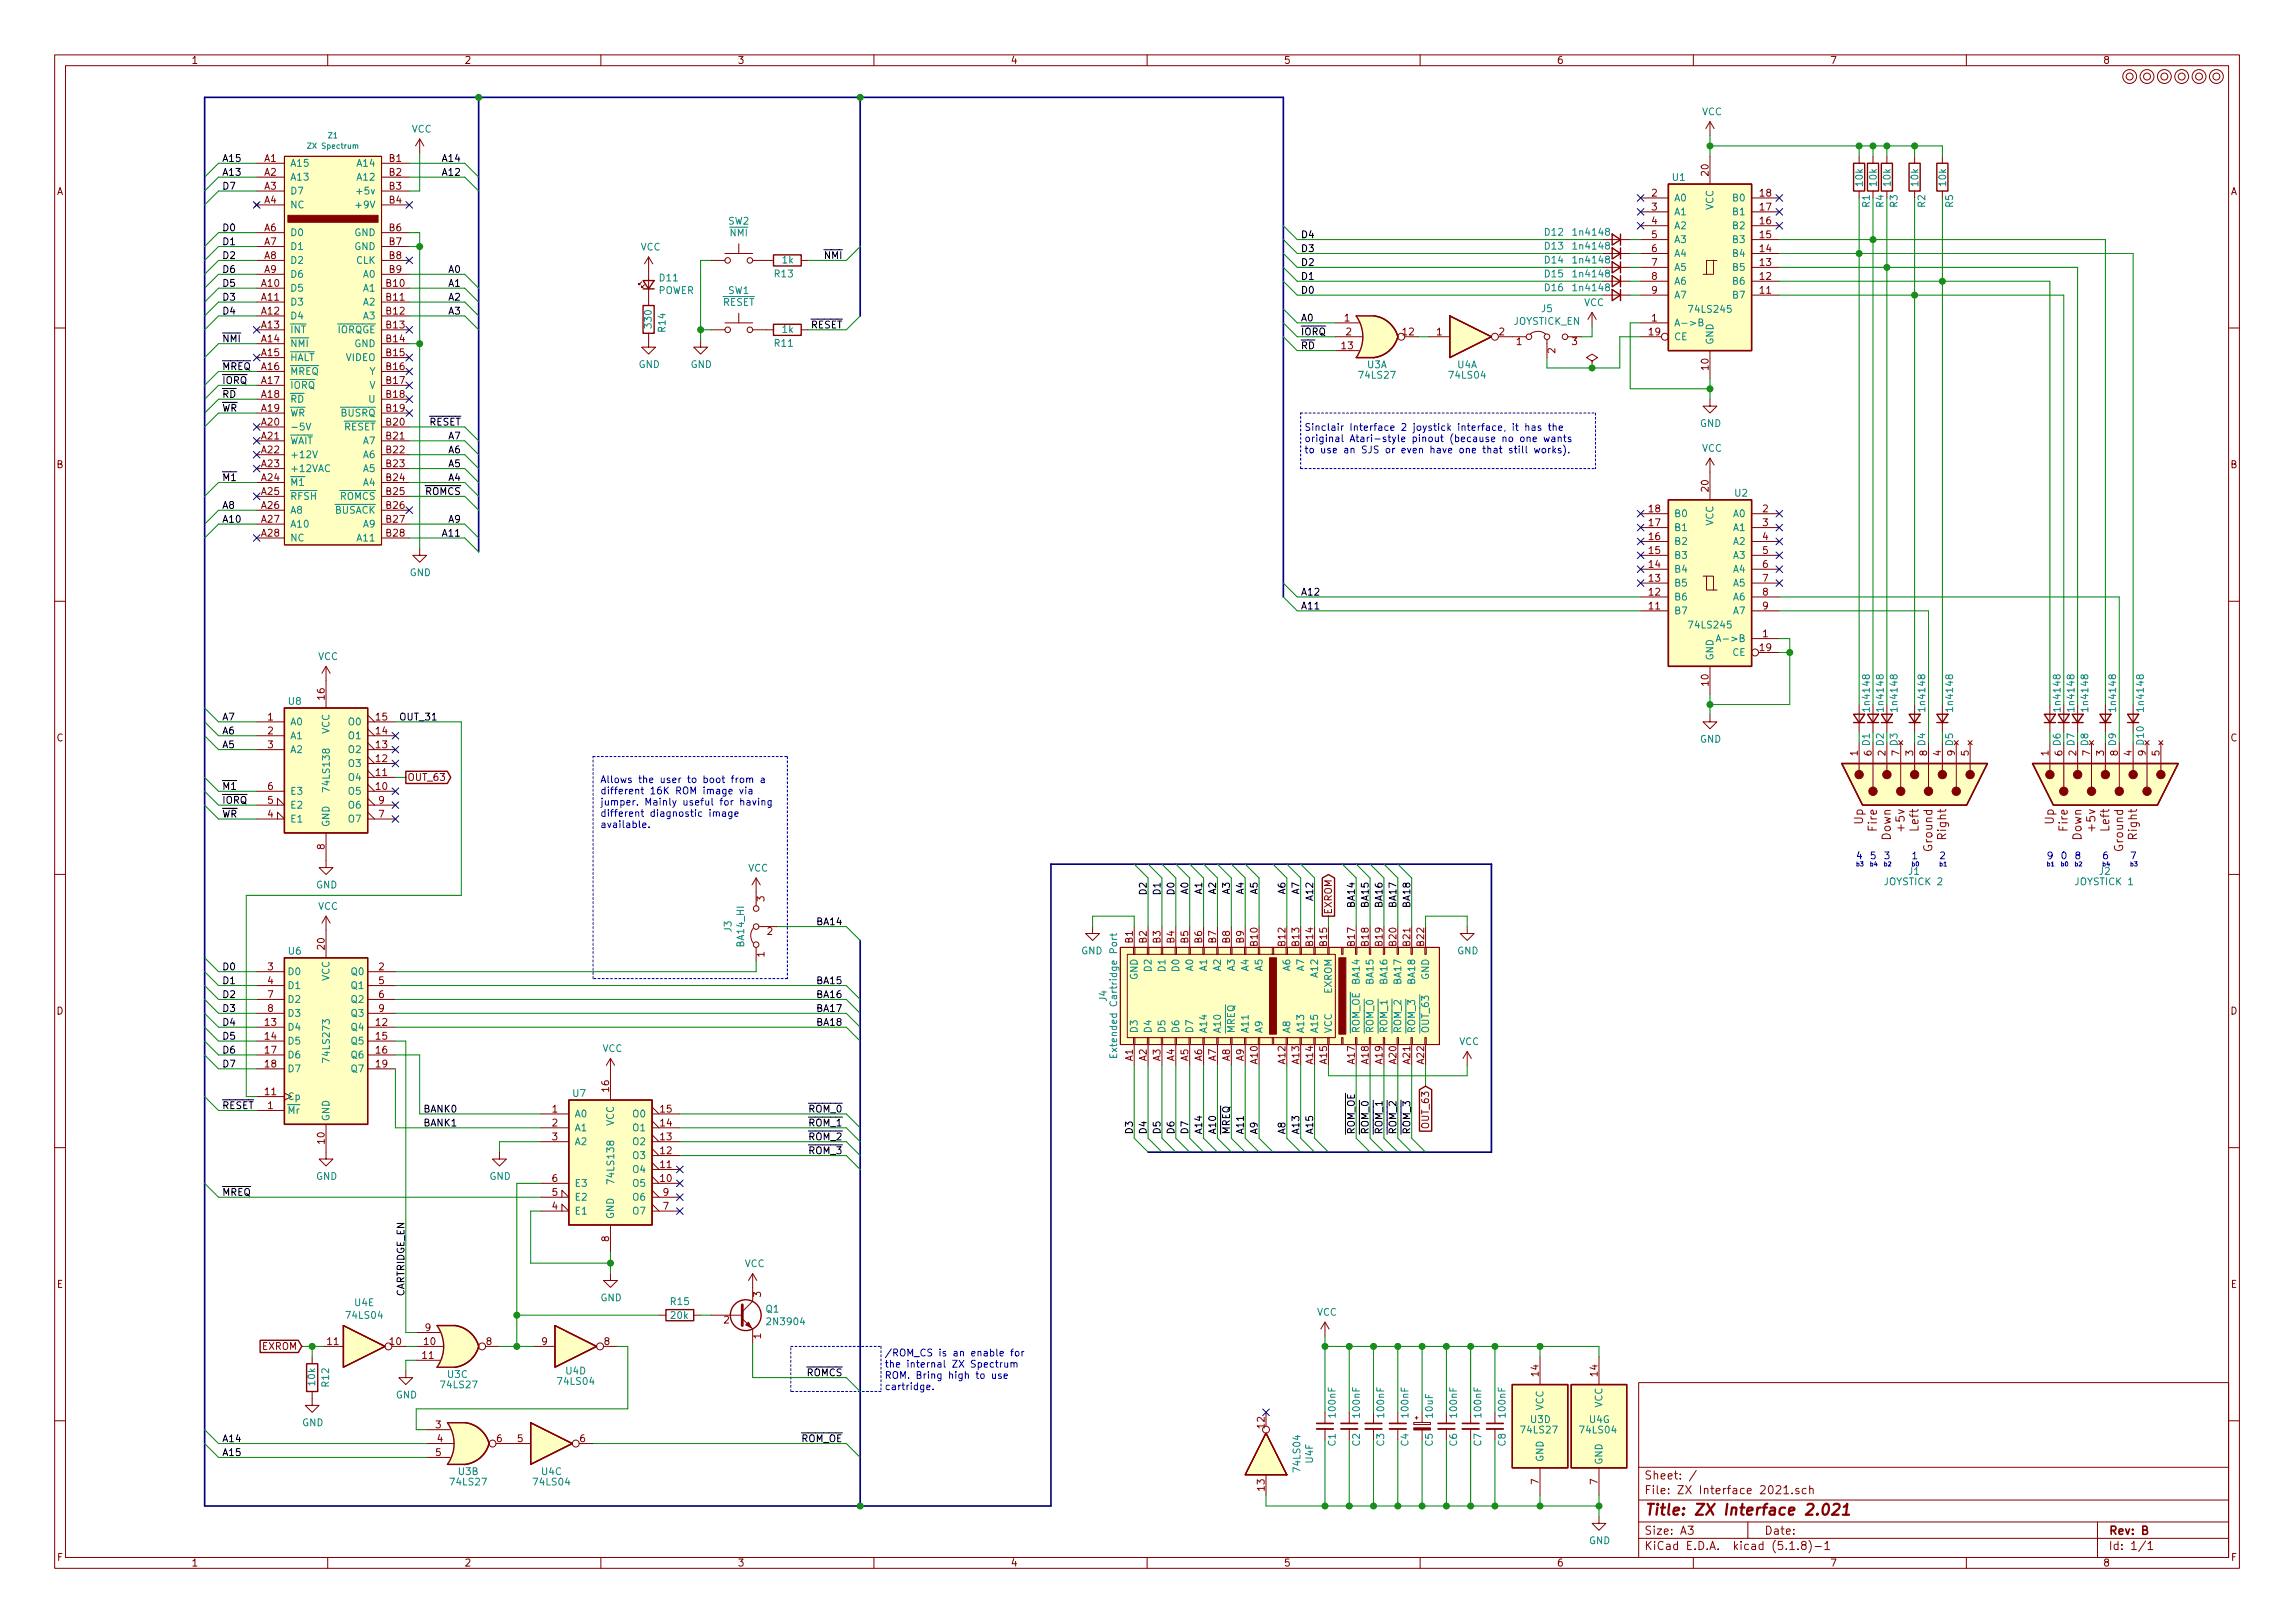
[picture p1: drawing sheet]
<svg xmlns="http://www.w3.org/2000/svg" width="420mm" height="297mm" viewBox="0 0 420 297" stroke-linecap="round" stroke-linejoin="round" font-family="sans-serif">
<defs><g id="words">
<text font-size="2.8" fill="#840000" x="301" y="277.3">Title: ZX Interface 2.021</text>
<g font-size="2.1" fill="#840000">
<text x="341.1" y="150.9" transform="rotate(-90 341.1 150.9)">Up</text>
<text x="343.6" y="152.1" transform="rotate(-90 343.6 152.1)">Fire</text>
<text x="346.2" y="153.8" transform="rotate(-90 346.2 153.8)">Down</text>
<text x="348.7" y="152" transform="rotate(-90 348.7 152)">+5v</text>
<text x="351.2" y="152.1" transform="rotate(-90 351.2 152.1)">Left</text>
<text x="353.8" y="155.8" transform="rotate(-90 353.8 155.8)">Ground</text>
<text x="356.3" y="153.6" transform="rotate(-90 356.3 153.6)">Right</text>
<text x="376" y="150.9" transform="rotate(-90 376 150.9)">Up</text>
<text x="378.5" y="152.1" transform="rotate(-90 378.5 152.1)">Fire</text>
<text x="381.1" y="153.8" transform="rotate(-90 381.1 153.8)">Down</text>
<text x="383.6" y="152" transform="rotate(-90 383.6 152)">+5v</text>
<text x="386.2" y="152.1" transform="rotate(-90 386.2 152.1)">Left</text>
<text x="388.7" y="155.8" transform="rotate(-90 388.7 155.8)">Ground</text>
<text x="391.2" y="153.6" transform="rotate(-90 391.2 153.6)">Right</text>
<text x="301" y="273.5">File: ZX Interface 2021.sch</text>
<text x="301" y="270.8">Sheet: /</text>
<text x="301" y="280.9">Size: A3</text>
<text x="323" y="280.9">Date:</text>
<text x="386" y="280.9">Rev: B</text>
<text x="301" y="283.7">KiCad E.D.A. kicad (5.1.8)-1</text>
<text x="386" y="283.7">Id: 1/1</text>
</g>
<g font-size="1.8" fill="#840000">
<text x="35" y="11.7">1</text>
<text x="85" y="11.7">2</text>
<text x="135" y="11.7">3</text>
<text x="185" y="11.7">4</text>
<text x="235" y="11.7">5</text>
<text x="285" y="11.7">6</text>
<text x="335" y="11.7">7</text>
<text x="385" y="11.7">8</text>
<text x="48.4" y="29.6">A1</text>
<text x="71.3" y="29.6">B1</text>
<text x="10.4" y="35.7">A</text>
<text x="48.4" y="32.2">A2</text>
<text x="48.4" y="34.7">A3</text>
<text x="71.3" y="32.2">B2</text>
<text x="71.3" y="34.7">B3</text>
<text x="302.4" y="36">2</text>
<text x="312.8" y="32.1" transform="rotate(-90 312.8 32.1)">20</text>
<text x="322.2" y="36">18</text>
<text x="408.4" y="35.7">A</text>
<text x="48.4" y="37.2">A4</text>
<text x="71.3" y="37.2">B4</text>
<text x="302.4" y="38.5">3</text>
<text x="302.4" y="41.1">4</text>
<text x="322.2" y="41.1">16</text>
<text x="322.2" y="38.5">17</text>
<text x="48.4" y="42.3">A6</text>
<text x="48.4" y="44.9">A7</text>
<text x="48.4" y="47.4">A8</text>
<text x="71.3" y="42.3">B6</text>
<text x="71.3" y="44.9">B7</text>
<text x="71.3" y="47.4">B8</text>
<text x="302.4" y="43.6">5</text>
<text x="302.4" y="46.1">6</text>
<text x="322.2" y="46.1">14</text>
<text x="322.2" y="43.6">15</text>
<text x="47.9" y="52.5">A10</text>
<text x="48.4" y="49.9">A9</text>
<text x="70.8" y="52.5">B10</text>
<text x="71.3" y="49.9">B9</text>
<text x="302.4" y="48.7">7</text>
<text x="302.4" y="51.2">8</text>
<text x="302.4" y="53.8">9</text>
<text x="322.2" y="53.8">11</text>
<text x="322.2" y="51.2">12</text>
<text x="322.2" y="48.7">13</text>
<text x="47.9" y="55">A11</text>
<text x="47.9" y="57.6">A12</text>
<text x="70.8" y="55">B11</text>
<text x="70.8" y="57.6">B12</text>
<text x="246.2" y="58.8">1</text>
<text x="302.4" y="58.8">1</text>
<text x="47.9" y="60.1">A13</text>
<text x="47.9" y="62.6">A14</text>
<text x="47.9" y="65.2">A15</text>
<text x="70.8" y="60.1">B13</text>
<text x="70.8" y="62.6">B14</text>
<text x="70.8" y="65.2">B15</text>
<text x="245.7" y="63.9">13</text>
<text x="246.5" y="61.4">2</text>
<text x="256.8" y="61.4">12</text>
<text x="263" y="61.4">1</text>
<text x="274.5" y="61.4">2</text>
<text x="277.6" y="63.2">1</text>
<text x="284.7" y="64.7" transform="rotate(-90 284.7 64.7)">2</text>
<text x="287.8" y="63.2">3</text>
<text x="301.9" y="61.4">19</text>
<text x="47.9" y="67.7">A16</text>
<text x="47.9" y="70.3">A17</text>
<text x="70.8" y="67.7">B16</text>
<text x="70.8" y="70.3">B17</text>
<text x="312.8" y="67.7" transform="rotate(-90 312.8 67.7)">10</text>
<text x="47.9" y="72.8">A18</text>
<text x="47.9" y="75.3">A19</text>
<text x="47.9" y="77.9">A20</text>
<text x="70.8" y="72.8">B18</text>
<text x="70.8" y="75.3">B19</text>
<text x="70.8" y="77.9">B20</text>
<text x="47.9" y="80.4">A21</text>
<text x="47.9" y="83">A22</text>
<text x="70.8" y="80.4">B21</text>
<text x="70.8" y="83">B22</text>
<text x="10.4" y="85.7">B</text>
<text x="47.9" y="85.5">A23</text>
<text x="47.9" y="88">A24</text>
<text x="70.8" y="85.5">B23</text>
<text x="70.8" y="88">B24</text>
<text x="312.8" y="89.9" transform="rotate(-90 312.8 89.9)">20</text>
<text x="408.4" y="85.7">B</text>
<text x="47.9" y="90.6">A25</text>
<text x="47.9" y="93.1">A26</text>
<text x="47.9" y="95.7">A27</text>
<text x="70.8" y="90.6">B25</text>
<text x="70.8" y="93.1">B26</text>
<text x="70.8" y="95.7">B27</text>
<text x="301.9" y="93.8">18</text>
<text x="322.7" y="93.8">2</text>
<text x="47.9" y="98.2">A28</text>
<text x="70.8" y="98.2">B28</text>
<text x="301.9" y="101.4">15</text>
<text x="301.9" y="98.8">16</text>
<text x="301.9" y="96.3">17</text>
<text x="322.7" y="96.3">3</text>
<text x="322.7" y="98.8">4</text>
<text x="322.7" y="101.4">5</text>
<text x="301.9" y="106.5">13</text>
<text x="301.9" y="103.9">14</text>
<text x="322.7" y="103.9">6</text>
<text x="322.7" y="106.5">7</text>
<text x="301.9" y="111.5">11</text>
<text x="301.9" y="109">12</text>
<text x="322.7" y="109">8</text>
<text x="322.7" y="111.5">9</text>
<text x="322.2" y="119.2">19</text>
<text x="322.7" y="116.6">1</text>
<text x="312.8" y="125.5" transform="rotate(-90 312.8 125.5)">10</text>
<text x="49" y="131.9">1</text>
<text x="59.4" y="128" transform="rotate(-90 59.4 128)">16</text>
<text x="68.9" y="131.9">15</text>
<text x="10.4" y="135.7">C</text>
<text x="49" y="134.4">2</text>
<text x="49" y="136.9">3</text>
<text x="68.9" y="136.9">13</text>
<text x="68.9" y="134.4">14</text>
<text x="408.4" y="135.7">C</text>
<text x="68.9" y="142">11</text>
<text x="68.9" y="139.5">12</text>
<text x="74.5" y="142.9">OUT_63</text>
<text x="340.1" y="138.3" transform="rotate(-90 340.1 138.3)">1</text>
<text x="350.3" y="138.3" transform="rotate(-90 350.3 138.3)">3</text>
<text x="355.3" y="138.3" transform="rotate(-90 355.3 138.3)">4</text>
<text x="360.4" y="138.3" transform="rotate(-90 360.4 138.3)">5</text>
<text x="375" y="138.3" transform="rotate(-90 375 138.3)">1</text>
<text x="382.7" y="138.3" transform="rotate(-90 382.7 138.3)">7 D8</text>
<text x="385.2" y="138.3" transform="rotate(-90 385.2 138.3)">3</text>
<text x="387.7" y="138.3" transform="rotate(-90 387.7 138.3)">8 D9</text>
<text x="390.3" y="138.3" transform="rotate(-90 390.3 138.3)">4</text>
<text x="392.8" y="138.3" transform="rotate(-90 392.8 138.3)">9 D10</text>
<text x="395.4" y="138.3" transform="rotate(-90 395.4 138.3)">5</text>
<text x="49" y="149.6">4</text>
<text x="49" y="147.1">5</text>
<text x="49" y="144.6">6</text>
<text x="68.9" y="144.6">10</text>
<text x="69.4" y="149.6">7</text>
<text x="69.4" y="147.1">9</text>
<text x="59.4" y="155.5" transform="rotate(-90 59.4 155.5)">8</text>
<text x="140" y="165" transform="rotate(-90 140 165)">3</text>
<text x="243.8" y="167.4" transform="rotate(-90 243.8 167.4)">EXROM</text>
<text x="59.4" y="173.7" transform="rotate(-90 59.4 173.7)">20</text>
<text x="140.5" y="171.1">2</text>
<text x="207.4" y="172.6" transform="rotate(-90 207.4 172.6)">B1</text>
<text x="209.9" y="172.6" transform="rotate(-90 209.9 172.6)">B2</text>
<text x="212.5" y="172.6" transform="rotate(-90 212.5 172.6)">B3</text>
<text x="215" y="172.6" transform="rotate(-90 215 172.6)">B4</text>
<text x="217.6" y="172.6" transform="rotate(-90 217.6 172.6)">B5</text>
<text x="220.1" y="172.6" transform="rotate(-90 220.1 172.6)">B6</text>
<text x="222.6" y="172.6" transform="rotate(-90 222.6 172.6)">B7</text>
<text x="225.2" y="172.6" transform="rotate(-90 225.2 172.6)">B8</text>
<text x="227.7" y="172.6" transform="rotate(-90 227.7 172.6)">B9</text>
<text x="230.3" y="173.1" transform="rotate(-90 230.3 173.1)">B10</text>
<text x="235.3" y="173.1" transform="rotate(-90 235.3 173.1)">B12</text>
<text x="237.9" y="173.1" transform="rotate(-90 237.9 173.1)">B13</text>
<text x="240.4" y="173.1" transform="rotate(-90 240.4 173.1)">B14</text>
<text x="243" y="173.1" transform="rotate(-90 243 173.1)">B15</text>
<text x="248" y="173.1" transform="rotate(-90 248 173.1)">B17</text>
<text x="250.6" y="173.1" transform="rotate(-90 250.6 173.1)">B18</text>
<text x="253.1" y="173.1" transform="rotate(-90 253.1 173.1)">B19</text>
<text x="255.7" y="173.1" transform="rotate(-90 255.7 173.1)">B20</text>
<text x="258.2" y="173.1" transform="rotate(-90 258.2 173.1)">B21</text>
<text x="260.7" y="173.1" transform="rotate(-90 260.7 173.1)">B22</text>
<text x="49" y="177.6">3</text>
<text x="69.4" y="177.6">2</text>
<text x="140" y="175.1" transform="rotate(-90 140 175.1)">1</text>
<text x="10.4" y="185.7">D</text>
<text x="49" y="180.1">4</text>
<text x="49" y="182.7">7</text>
<text x="49" y="185.2">8</text>
<text x="69.4" y="180.1">5</text>
<text x="69.4" y="182.7">6</text>
<text x="69.4" y="185.2">9</text>
<text x="408.4" y="185.7">D</text>
<text x="48.6" y="187.7">13</text>
<text x="48.6" y="190.3">14</text>
<text x="68.9" y="187.7">12</text>
<text x="68.9" y="190.3">15</text>
<text x="48.6" y="192.8">17</text>
<text x="48.6" y="195.4">18</text>
<text x="68.9" y="192.8">16</text>
<text x="68.9" y="195.4">19</text>
<text x="207.4" y="194.2" transform="rotate(-90 207.4 194.2)">A1</text>
<text x="209.9" y="194.2" transform="rotate(-90 209.9 194.2)">A2</text>
<text x="212.5" y="194.2" transform="rotate(-90 212.5 194.2)">A3</text>
<text x="215" y="194.2" transform="rotate(-90 215 194.2)">A4</text>
<text x="217.6" y="194.2" transform="rotate(-90 217.6 194.2)">A5</text>
<text x="220.1" y="194.2" transform="rotate(-90 220.1 194.2)">A6</text>
<text x="222.6" y="194.2" transform="rotate(-90 222.6 194.2)">A7</text>
<text x="225.2" y="194.2" transform="rotate(-90 225.2 194.2)">A8</text>
<text x="227.7" y="194.2" transform="rotate(-90 227.7 194.2)">A9</text>
<text x="230.3" y="194.7" transform="rotate(-90 230.3 194.7)">A10</text>
<text x="235.3" y="194.7" transform="rotate(-90 235.3 194.7)">A12</text>
<text x="237.9" y="194.7" transform="rotate(-90 237.9 194.7)">A13</text>
<text x="240.4" y="194.7" transform="rotate(-90 240.4 194.7)">A14</text>
<text x="243" y="194.7" transform="rotate(-90 243 194.7)">A15</text>
<text x="248" y="194.7" transform="rotate(-90 248 194.7)">A17</text>
<text x="250.6" y="194.7" transform="rotate(-90 250.6 194.7)">A18</text>
<text x="253.1" y="194.7" transform="rotate(-90 253.1 194.7)">A19</text>
<text x="255.7" y="194.7" transform="rotate(-90 255.7 194.7)">A20</text>
<text x="258.2" y="194.7" transform="rotate(-90 258.2 194.7)">A21</text>
<text x="260.7" y="194.7" transform="rotate(-90 260.7 194.7)">A22</text>
<text x="48.6" y="200.4">11</text>
<text x="49" y="203">1</text>
<text x="101.1" y="203.6">1</text>
<text x="111.5" y="199.8" transform="rotate(-90 111.5 199.8)">16</text>
<text x="121" y="203.6">15</text>
<text x="59.4" y="209.3" transform="rotate(-90 59.4 209.3)">10</text>
<text x="101.1" y="206.2">2</text>
<text x="101.1" y="208.7">3</text>
<text x="121" y="208.7">13</text>
<text x="121" y="206.2">14</text>
<text x="261.6" y="206.3" transform="rotate(-90 261.6 206.3)">OUT_63</text>
<text x="121" y="213.8">11</text>
<text x="121" y="211.2">12</text>
<text x="101.1" y="221.4">4</text>
<text x="101.1" y="218.9">5</text>
<text x="101.1" y="216.3">6</text>
<text x="121" y="216.3">10</text>
<text x="121.4" y="221.4">7</text>
<text x="121.4" y="218.9">9</text>
<text x="111.5" y="227.2" transform="rotate(-90 111.5 227.2)">8</text>
<text x="10.4" y="235.7">E</text>
<text x="139.3" y="237.4" transform="rotate(-90 139.3 237.4)">3</text>
<text x="408.4" y="235.7">E</text>
<text x="77.9" y="243.6">9</text>
<text x="132.5" y="242.2">2</text>
<text x="139.3" y="245" transform="rotate(-90 139.3 245)">1</text>
<text x="48" y="247.1">EXROM</text>
<text x="60" y="246.2">11</text>
<text x="71.4" y="246.2">10</text>
<text x="77.4" y="248.7">11</text>
<text x="77.7" y="246.2">10</text>
<text x="89.1" y="246.2">8</text>
<text x="99.2" y="246.2">9</text>
<text x="110.6" y="246.2">8</text>
<text x="281.7" y="251.8" transform="rotate(-90 281.7 251.8)">14</text>
<text x="292.5" y="251.8" transform="rotate(-90 292.5 251.8)">14</text>
<text x="79.8" y="261.4">3</text>
<text x="80.1" y="263.9">4</text>
<text x="91" y="263.9">6</text>
<text x="94.8" y="263.9">5</text>
<text x="106.2" y="263.9">6</text>
<text x="231.5" y="261.4" transform="rotate(-90 231.5 261.4)">12</text>
<text x="79.8" y="266.5">5</text>
<text x="231.5" y="272.8" transform="rotate(-90 231.5 272.8)">13</text>
<text x="281.7" y="271.7" transform="rotate(-90 281.7 271.7)">7</text>
<text x="292.5" y="271.7" transform="rotate(-90 292.5 271.7)">7</text>
<text x="10.5" y="285.7">F</text>
<text x="35" y="286.7">1</text>
<text x="85" y="286.7">2</text>
<text x="135" y="286.7">3</text>
<text x="185" y="286.7">4</text>
<text x="235" y="286.7">5</text>
<text x="285" y="286.7">6</text>
<text x="335" y="286.7">7</text>
<text x="385" y="286.7">8</text>
<text x="408.5" y="285.7">F</text>
</g>
<g font-size="1.8" fill="#008484">
<text x="311.6" y="21.1">VCC</text>
<text x="75.4" y="24.3">VCC</text>
<text x="53.1" y="30.5">A15</text>
<text x="53.1" y="33.1">A13</text>
<text x="53.1" y="35.6">D7</text>
<text x="65.6" y="30.5">A14</text>
<text x="65.6" y="33.1">A12</text>
<text x="65.8" y="35.6">+5v</text>
<text x="306.2" y="33.1">U1</text>
<text x="341" y="34" transform="rotate(-90 341 34)">10k</text>
<text x="343.6" y="34" transform="rotate(-90 343.6 34)">10k</text>
<text x="346.1" y="34" transform="rotate(-90 346.1 34)">10k</text>
<text x="351.2" y="34" transform="rotate(-90 351.2 34)">10k</text>
<text x="356.3" y="34" transform="rotate(-90 356.3 34)">10k</text>
<text x="53.1" y="38.1">NC</text>
<text x="65.6" y="38.1">+9V</text>
<text x="133.3" y="41.1">SW2</text>
<text x="306.5" y="36.9">A0</text>
<text x="306.5" y="39.4">A1</text>
<text x="306.5" y="41.9">A2</text>
<text x="313.7" y="38.4" transform="rotate(-90 313.7 38.4)">VCC</text>
<text x="317.4" y="41.9">B2</text>
<text x="317.4" y="39.4">B1</text>
<text x="317.4" y="36.9">B0</text>
<text x="342.3" y="37.9" transform="rotate(-90 342.3 37.9)">R1</text>
<text x="344.9" y="37.9" transform="rotate(-90 344.9 37.9)">R4</text>
<text x="347.4" y="37.9" transform="rotate(-90 347.4 37.9)">R3</text>
<text x="352.5" y="37.9" transform="rotate(-90 352.5 37.9)">R2</text>
<text x="357.6" y="37.9" transform="rotate(-90 357.6 37.9)">R5</text>
<text x="53.1" y="43.2">D0</text>
<text x="53.1" y="45.8">D1</text>
<text x="64.9" y="43.2">GND</text>
<text x="64.9" y="45.8">GND</text>
<text x="117.3" y="45.9">VCC</text>
<text x="133.6" y="43.3">NMI</text>
<text x="282.9" y="45.7">D13</text>
<text x="282.9" y="43.1">D12</text>
<text x="288.3" y="45.7">1n4148</text>
<text x="288.3" y="43.1">1n4148</text>
<text x="306.5" y="44.5">A3</text>
<text x="306.5" y="47">A4</text>
<text x="317.4" y="47">B4</text>
<text x="317.4" y="44.5">B3</text>
<text x="53.1" y="53.4">D5</text>
<text x="53.1" y="48.3">D2</text>
<text x="53.1" y="50.8">D6</text>
<text x="65.2" y="48.3">CLK</text>
<text x="66.6" y="53.4">A1</text>
<text x="66.6" y="50.8">A0</text>
<text x="120.5" y="53.8">POWER</text>
<text x="120.8" y="51.5">D11</text>
<text x="133.3" y="53.8">SW1</text>
<text x="141.9" y="50.8">R13</text>
<text x="143.3" y="48.2">1k</text>
<text x="282.9" y="53.3">D16</text>
<text x="282.9" y="50.8">D15</text>
<text x="282.9" y="48.2">D14</text>
<text x="288.3" y="53.3">1n4148</text>
<text x="288.3" y="50.8">1n4148</text>
<text x="288.3" y="48.2">1n4148</text>
<text x="306.5" y="49.6">A5</text>
<text x="306.5" y="52.1">A6</text>
<text x="317.4" y="52.1">B6</text>
<text x="317.4" y="49.6">B5</text>
<text x="53.1" y="55.9">D3</text>
<text x="53.1" y="58.5">D4</text>
<text x="66.6" y="55.9">A2</text>
<text x="66.6" y="58.5">A3</text>
<text x="119.3" y="59.9" transform="rotate(-90 119.3 59.9)">330</text>
<text x="132.3" y="56">RESET</text>
<text x="277.1" y="59.4">JOYSTICK_EN</text>
<text x="282.2" y="57.1">J5</text>
<text x="290" y="56">VCC</text>
<text x="306.5" y="59.7">A-&gt;B</text>
<text x="306.5" y="54.6">A7</text>
<text x="309.5" y="57.2">74LS245</text>
<text x="317.4" y="54.6">B7</text>
<text x="53.1" y="61">INT</text>
<text x="53.1" y="63.5">NMI</text>
<text x="61.7" y="61">IORQGE</text>
<text x="64.9" y="63.5">GND</text>
<text x="121.8" y="60.7" transform="rotate(-90 121.8 60.7)">R14</text>
<text x="141.9" y="63.5">R11</text>
<text x="143.3" y="60.9">1k</text>
<text x="306.5" y="62.3">CE</text>
<text x="313.7" y="63.2" transform="rotate(-90 313.7 63.2)">GND</text>
<text x="53.1" y="66.1">HALT</text>
<text x="53.1" y="68.6">MREQ</text>
<text x="53.1" y="71.2">IORQ</text>
<text x="63.3" y="66.1">VIDEO</text>
<text x="67.7" y="68.6">Y</text>
<text x="67.7" y="71.2">V</text>
<text x="116.9" y="67.3">GND</text>
<text x="126.4" y="67.3">GND</text>
<text x="249" y="69.3">74LS27</text>
<text x="250.3" y="67.4">U3A</text>
<text x="265.5" y="69.3">74LS04</text>
<text x="266.9" y="67.4">U4A</text>
<text x="53.1" y="73.7">RD</text>
<text x="53.1" y="76.2">WR</text>
<text x="62.5" y="76.2">BUSRQ</text>
<text x="67.6" y="73.7">U</text>
<text x="53.1" y="78.8">-5V</text>
<text x="53.1" y="81.3">WAIT</text>
<text x="53.1" y="83.9">+12V</text>
<text x="62.9" y="78.8">RESET</text>
<text x="66.6" y="81.3">A7</text>
<text x="66.6" y="83.9">A6</text>
<text x="311.2" y="78.1">GND</text>
<text x="311.6" y="82.7">VCC</text>
<text x="53.1" y="86.4">+12VAC</text>
<text x="53.1" y="88.9">M1</text>
<text x="66.6" y="86.4">A5</text>
<text x="66.6" y="88.9">A4</text>
<text x="53.1" y="91.5">RFSH</text>
<text x="53.1" y="94">A8</text>
<text x="61.3" y="94">BUSACK</text>
<text x="62.3" y="91.5">ROMCS</text>
<text x="306.5" y="94.7">B0</text>
<text x="317.4" y="94.7">A0</text>
<text x="317.7" y="90.9">U2</text>
<text x="53.1" y="96.6">A10</text>
<text x="53.1" y="99.1">NC</text>
<text x="65.6" y="99.1">A11</text>
<text x="66.6" y="96.6">A9</text>
<text x="306.5" y="99.7">B2</text>
<text x="306.5" y="97.2">B1</text>
<text x="313.7" y="96.2" transform="rotate(-90 313.7 96.2)">VCC</text>
<text x="317.4" y="97.2">A1</text>
<text x="317.4" y="99.7">A2</text>
<text x="75" y="105.4">GND</text>
<text x="306.5" y="107.4">B5</text>
<text x="306.5" y="104.8">B4</text>
<text x="306.5" y="102.3">B3</text>
<text x="317.4" y="102.3">A3</text>
<text x="317.4" y="104.8">A4</text>
<text x="317.4" y="107.4">A5</text>
<text x="306.5" y="112.4">B7</text>
<text x="306.5" y="109.9">B6</text>
<text x="317.4" y="109.9">A6</text>
<text x="317.4" y="112.4">A7</text>
<text x="309.5" y="115">74LS245</text>
<text x="315.5" y="117.5">A-&gt;B</text>
<text x="58.2" y="120.8">VCC</text>
<text x="313.7" y="120.9" transform="rotate(-90 313.7 120.9)">GND</text>
<text x="317.2" y="120.1">CE</text>
<text x="52.9" y="129">U8</text>
<text x="342.3" y="129.9" transform="rotate(-90 342.3 129.9)">1n4148</text>
<text x="344.9" y="129.9" transform="rotate(-90 344.9 129.9)">1n4148</text>
<text x="347.4" y="129.9" transform="rotate(-90 347.4 129.9)">1n4148</text>
<text x="352.5" y="129.9" transform="rotate(-90 352.5 129.9)">1n4148</text>
<text x="357.6" y="129.9" transform="rotate(-90 357.6 129.9)">1n4148</text>
<text x="377.2" y="129.9" transform="rotate(-90 377.2 129.9)">1n4148</text>
<text x="379.8" y="129.9" transform="rotate(-90 379.8 129.9)">1n4148</text>
<text x="382.3" y="129.9" transform="rotate(-90 382.3 129.9)">1n4148</text>
<text x="387.4" y="129.9" transform="rotate(-90 387.4 129.9)">1n4148</text>
<text x="392.5" y="129.9" transform="rotate(-90 392.5 129.9)">1n4148</text>
<text x="53.1" y="132.8">A0</text>
<text x="53.1" y="135.3">A1</text>
<text x="53.1" y="137.8">A2</text>
<text x="60.3" y="134.3" transform="rotate(-90 60.3 134.3)">VCC</text>
<text x="63.9" y="137.8">O2</text>
<text x="63.9" y="135.3">O1</text>
<text x="63.9" y="132.8">O0</text>
<text x="311.2" y="135.9">GND</text>
<text x="63.9" y="142.9">O4</text>
<text x="63.9" y="140.4">O3</text>
<text x="347.7" y="138.3" transform="rotate(-90 347.7 138.3)">7 D3</text>
<text x="352.8" y="138.3" transform="rotate(-90 352.8 138.3)">8 D4</text>
<text x="357.9" y="138.3" transform="rotate(-90 357.9 138.3)">9 D5</text>
<text x="53.1" y="148">E2</text>
<text x="53.1" y="145.5">E3</text>
<text x="60.4" y="144.6" transform="rotate(-90 60.4 144.6)">74LS138</text>
<text x="63.9" y="145.5">O5</text>
<text x="63.9" y="148">O6</text>
<text x="53.1" y="150.5">E1</text>
<text x="60.3" y="151.4" transform="rotate(-90 60.3 151.4)">GND</text>
<text x="63.9" y="150.5">O7</text>
<text x="137" y="159.5">VCC</text>
<text x="349.5" y="160.1">J1</text>
<text x="384.4" y="160.1">J2</text>
<text x="57.9" y="162.6">GND</text>
<text x="58.2" y="166.5">VCC</text>
<text x="345.2" y="162">JOYSTICK 2</text>
<text x="380.1" y="162">JOYSTICK 1</text>
<text x="133.9" y="170.5" transform="rotate(-90 133.9 170.5)">J3</text>
<text x="136.2" y="173.2" transform="rotate(-90 136.2 173.2)">BA14_HI</text>
<text x="52.6" y="178.5">D0</text>
<text x="52.9" y="174.7">U6</text>
<text x="60.3" y="179.5" transform="rotate(-90 60.3 179.5)">VCC</text>
<text x="64.4" y="178.5">Q0</text>
<text x="197.9" y="174.7">GND</text>
<text x="208.3" y="179.3" transform="rotate(-90 208.3 179.3)">GND</text>
<text x="210.8" y="177.7" transform="rotate(-90 210.8 177.7)">D2</text>
<text x="213.4" y="177.7" transform="rotate(-90 213.4 177.7)">D1</text>
<text x="215.9" y="177.7" transform="rotate(-90 215.9 177.7)">D0</text>
<text x="218.4" y="177.7" transform="rotate(-90 218.4 177.7)">A0</text>
<text x="221" y="177.7" transform="rotate(-90 221 177.7)">A1</text>
<text x="223.5" y="177.7" transform="rotate(-90 223.5 177.7)">A2</text>
<text x="226.1" y="177.7" transform="rotate(-90 226.1 177.7)">A3</text>
<text x="228.6" y="177.7" transform="rotate(-90 228.6 177.7)">A4</text>
<text x="231.1" y="177.7" transform="rotate(-90 231.1 177.7)">A5</text>
<text x="236.2" y="177.7" transform="rotate(-90 236.2 177.7)">A6</text>
<text x="238.8" y="177.7" transform="rotate(-90 238.8 177.7)">A7</text>
<text x="241.3" y="178.6" transform="rotate(-90 241.3 178.6)">A12</text>
<text x="248.9" y="179.9" transform="rotate(-90 248.9 179.9)">BA14</text>
<text x="251.5" y="179.9" transform="rotate(-90 251.5 179.9)">BA15</text>
<text x="254" y="179.9" transform="rotate(-90 254 179.9)">BA16</text>
<text x="256.5" y="179.9" transform="rotate(-90 256.5 179.9)">BA17</text>
<text x="259.1" y="179.9" transform="rotate(-90 259.1 179.9)">BA18</text>
<text x="261.6" y="179.3" transform="rotate(-90 261.6 179.3)">GND</text>
<text x="266.8" y="174.7">GND</text>
<text x="52.6" y="181">D1</text>
<text x="52.6" y="183.6">D2</text>
<text x="64.4" y="181">Q1</text>
<text x="64.4" y="183.6">Q2</text>
<text x="202.6" y="183.2" transform="rotate(-90 202.6 183.2)">J4</text>
<text x="243.8" y="181.9" transform="rotate(-90 243.8 181.9)">EXROM</text>
<text x="52.6" y="188.6">D4</text>
<text x="52.6" y="191.2">D5</text>
<text x="52.6" y="186.1">D3</text>
<text x="64.4" y="188.6">Q4</text>
<text x="64.4" y="191.2">Q5</text>
<text x="64.4" y="186.1">Q3</text>
<text x="208.3" y="189.2" transform="rotate(-90 208.3 189.2)">D3</text>
<text x="210.8" y="189.2" transform="rotate(-90 210.8 189.2)">D4</text>
<text x="213.4" y="189.2" transform="rotate(-90 213.4 189.2)">D5</text>
<text x="215.9" y="189.2" transform="rotate(-90 215.9 189.2)">D6</text>
<text x="218.4" y="189.2" transform="rotate(-90 218.4 189.2)">D7</text>
<text x="221" y="189.2" transform="rotate(-90 221 189.2)">A14</text>
<text x="223.5" y="189.2" transform="rotate(-90 223.5 189.2)">A10</text>
<text x="226.1" y="189.2" transform="rotate(-90 226.1 189.2)">MREQ</text>
<text x="228.6" y="189.2" transform="rotate(-90 228.6 189.2)">A11</text>
<text x="231.1" y="189.2" transform="rotate(-90 231.1 189.2)">A9</text>
<text x="236.2" y="189.2" transform="rotate(-90 236.2 189.2)">A8</text>
<text x="238.8" y="189.2" transform="rotate(-90 238.8 189.2)">A13</text>
<text x="241.3" y="189.2" transform="rotate(-90 241.3 189.2)">A15</text>
<text x="243.8" y="189.2" transform="rotate(-90 243.8 189.2)">VCC</text>
<text x="248.9" y="189.2" transform="rotate(-90 248.9 189.2)">ROM_OE</text>
<text x="251.5" y="189.2" transform="rotate(-90 251.5 189.2)">ROM_0</text>
<text x="254" y="189.2" transform="rotate(-90 254 189.2)">ROM_1</text>
<text x="256.5" y="189.2" transform="rotate(-90 256.5 189.2)">ROM_2</text>
<text x="259.1" y="189.2" transform="rotate(-90 259.1 189.2)">ROM_3</text>
<text x="261.6" y="189.2" transform="rotate(-90 261.6 189.2)">OUT_63</text>
<text x="267.1" y="191.3">VCC</text>
<text x="52.6" y="193.7">D6</text>
<text x="52.6" y="196.3">D7</text>
<text x="60.4" y="194.1" transform="rotate(-90 60.4 194.1)">74LS273</text>
<text x="64.4" y="193.7">Q6</text>
<text x="64.4" y="196.3">Q7</text>
<text x="110.3" y="192.5">VCC</text>
<text x="204.5" y="192.4" transform="rotate(-90 204.5 192.4)">Extended Cartridge Port</text>
<text x="52.6" y="203.9">Mr</text>
<text x="52.6" y="201.3">Cp</text>
<text x="104.9" y="200.7">U7</text>
<text x="60.3" y="205.3" transform="rotate(-90 60.3 205.3)">GND</text>
<text x="105.2" y="204.5">A0</text>
<text x="105.2" y="207">A1</text>
<text x="105.2" y="209.6">A2</text>
<text x="112.4" y="206.1" transform="rotate(-90 112.4 206.1)">VCC</text>
<text x="116" y="209.6">O2</text>
<text x="116" y="207">O1</text>
<text x="116" y="204.5">O0</text>
<text x="57.9" y="215.9">GND</text>
<text x="89.6" y="215.9">GND</text>
<text x="116" y="214.7">O4</text>
<text x="116" y="212.1">O3</text>
<text x="105.2" y="219.7">E2</text>
<text x="105.2" y="217.2">E3</text>
<text x="112.4" y="216.3" transform="rotate(-90 112.4 216.3)">74LS138</text>
<text x="116" y="217.2">O5</text>
<text x="116" y="219.7">O6</text>
<text x="105.2" y="222.3">E1</text>
<text x="112.4" y="223.2" transform="rotate(-90 112.4 223.2)">GND</text>
<text x="116" y="222.3">O7</text>
<text x="136.3" y="231.9">VCC</text>
<text x="65" y="239.1">U4E</text>
<text x="109.9" y="238.2">GND</text>
<text x="122.8" y="238.8">R15</text>
<text x="63.6" y="241.4">74LS04</text>
<text x="122.9" y="241.4">20k</text>
<text x="140.3" y="240.2">Q1</text>
<text x="140.7" y="242.5">2N3904</text>
<text x="241.1" y="240.8">VCC</text>
<text x="103.7" y="251.5">U4D</text>
<text x="57.7" y="253.5" transform="rotate(-90 57.7 253.5)">10k</text>
<text x="60.2" y="253.8" transform="rotate(-90 60.2 253.8)">R12</text>
<text x="72.5" y="255.9">GND</text>
<text x="80.9" y="254.1">74LS27</text>
<text x="82" y="252.2">U3C</text>
<text x="102.3" y="253.5">74LS04</text>
<text x="293.4" y="257.6" transform="rotate(-90 293.4 257.6)">VCC</text>
<text x="55.3" y="261">GND</text>
<text x="244.5" y="259.3" transform="rotate(-90 244.5 259.3)">100nF</text>
<text x="249" y="259.3" transform="rotate(-90 249 259.3)">100nF</text>
<text x="253.4" y="259.3" transform="rotate(-90 253.4 259.3)">100nF</text>
<text x="257.9" y="259.3" transform="rotate(-90 257.9 259.3)">100nF</text>
<text x="262.3" y="259.4" transform="rotate(-90 262.3 259.4)">10uF</text>
<text x="266.8" y="259.3" transform="rotate(-90 266.8 259.3)">100nF</text>
<text x="271.2" y="259.3" transform="rotate(-90 271.2 259.3)">100nF</text>
<text x="275.6" y="259.3" transform="rotate(-90 275.6 259.3)">100nF</text>
<text x="278.6" y="262.3">74LS27</text>
<text x="280.3" y="260.4">U3D</text>
<text x="282.6" y="258.2" transform="rotate(-90 282.6 258.2)">VCC</text>
<text x="289.4" y="262.3">74LS04</text>
<text x="291" y="260.4">U4G</text>
<text x="84" y="270">U3B</text>
<text x="99.2" y="270">U4C</text>
<text x="238.1" y="269.2" transform="rotate(-90 238.1 269.2)">74LS04</text>
<text x="240.4" y="267.8" transform="rotate(-90 240.4 267.8)">U4F</text>
<text x="244.5" y="264.6" transform="rotate(-90 244.5 264.6)">C1</text>
<text x="249" y="264.6" transform="rotate(-90 249 264.6)">C2</text>
<text x="253.4" y="264.6" transform="rotate(-90 253.4 264.6)">C3</text>
<text x="257.9" y="264.6" transform="rotate(-90 257.9 264.6)">C4</text>
<text x="262.3" y="264.6" transform="rotate(-90 262.3 264.6)">C5</text>
<text x="266.8" y="264.6" transform="rotate(-90 266.8 264.6)">C6</text>
<text x="271.2" y="264.6" transform="rotate(-90 271.2 264.6)">C7</text>
<text x="275.6" y="264.6" transform="rotate(-90 275.6 264.6)">C8</text>
<text x="282.6" y="267.6" transform="rotate(-90 282.6 267.6)">GND</text>
<text x="293.4" y="268.1" transform="rotate(-90 293.4 268.1)">GND</text>
<text x="82.6" y="271.9">74LS27</text>
<text x="97.9" y="271.9">74LS04</text>
<text x="290.9" y="282.6">GND</text>
</g>
<g font-size="1.8">
<text x="40.6" y="29.6">A15</text>
<text x="81.2" y="29.6">A14</text>
<text x="40.6" y="34.7">D7</text>
<text x="40.6" y="32.2">A13</text>
<text x="81.2" y="32.2">A12</text>
<text x="40.6" y="47.4">D2</text>
<text x="40.6" y="44.9">D1</text>
<text x="40.6" y="42.3">D0</text>
<text x="151.1" y="47.4">NMI</text>
<text x="238.1" y="43.6">D4</text>
<text x="238.1" y="46.1">D3</text>
<text x="40.6" y="49.9">D6</text>
<text x="40.6" y="52.5">D5</text>
<text x="82.2" y="49.9">A0</text>
<text x="82.2" y="52.5">A1</text>
<text x="238.1" y="48.7">D2</text>
<text x="238.1" y="51.2">D1</text>
<text x="238.1" y="53.8">D0</text>
<text x="40.6" y="57.6">D4</text>
<text x="40.6" y="55">D3</text>
<text x="82.2" y="57.6">A3</text>
<text x="82.2" y="55">A2</text>
<text x="238.1" y="58.8">A0</text>
<text x="40.6" y="62.6">NMI</text>
<text x="148.4" y="60.1">RESET</text>
<text x="238.1" y="61.4">IORQ</text>
<text x="238.1" y="63.9">RD</text>
<text x="40.6" y="70.3">IORQ</text>
<text x="40.6" y="67.7">MREQ</text>
<text x="40.6" y="75.3">WR</text>
<text x="40.6" y="72.8">RD</text>
<text x="78.6" y="77.9">RESET</text>
<text x="82.2" y="80.4">A7</text>
<text x="82.2" y="83">A6</text>
<text x="40.6" y="88">M1</text>
<text x="82.2" y="85.5">A5</text>
<text x="82.2" y="88">A4</text>
<text x="40.6" y="93.1">A8</text>
<text x="40.6" y="95.7">A10</text>
<text x="77.9" y="90.6">ROMCS</text>
<text x="82.2" y="95.7">A9</text>
<text x="81.2" y="98.2">A11</text>
<text x="238.1" y="109">A12</text>
<text x="238.1" y="111.5">A11</text>
<text x="40.6" y="131.9">A7</text>
<text x="73" y="131.9">OUT_31</text>
<text x="40.6" y="136.9">A5</text>
<text x="40.6" y="134.4">A6</text>
<text x="40.6" y="147.1">IORQ</text>
<text x="40.6" y="144.6">M1</text>
<text x="40.6" y="149.6">WR</text>
<text x="209.9" y="163.6" transform="rotate(-90 209.9 163.6)">D2</text>
<text x="212.5" y="163.6" transform="rotate(-90 212.5 163.6)">D1</text>
<text x="215" y="163.6" transform="rotate(-90 215 163.6)">D0</text>
<text x="217.6" y="163.6" transform="rotate(-90 217.6 163.6)">A0</text>
<text x="220.1" y="163.6" transform="rotate(-90 220.1 163.6)">A1</text>
<text x="222.6" y="163.6" transform="rotate(-90 222.6 163.6)">A2</text>
<text x="225.2" y="163.6" transform="rotate(-90 225.2 163.6)">A3</text>
<text x="227.7" y="163.6" transform="rotate(-90 227.7 163.6)">A4</text>
<text x="230.3" y="163.6" transform="rotate(-90 230.3 163.6)">A5</text>
<text x="235.3" y="163.6" transform="rotate(-90 235.3 163.6)">A6</text>
<text x="237.9" y="163.6" transform="rotate(-90 237.9 163.6)">A7</text>
<text x="240.4" y="164.6" transform="rotate(-90 240.4 164.6)">A12</text>
<text x="248" y="165.8" transform="rotate(-90 248 165.8)">BA14</text>
<text x="250.6" y="165.8" transform="rotate(-90 250.6 165.8)">BA15</text>
<text x="253.1" y="165.8" transform="rotate(-90 253.1 165.8)">BA16</text>
<text x="255.7" y="165.8" transform="rotate(-90 255.7 165.8)">BA17</text>
<text x="258.2" y="165.8" transform="rotate(-90 258.2 165.8)">BA18</text>
<text x="149.8" y="169.3">BA14</text>
<text x="40.6" y="177.6">D0</text>
<text x="40.6" y="185.2">D3</text>
<text x="40.6" y="182.7">D2</text>
<text x="40.6" y="180.1">D1</text>
<text x="149.8" y="182.7">BA16</text>
<text x="149.8" y="180.1">BA15</text>
<text x="149.8" y="185.2">BA17</text>
<text x="40.6" y="190.3">D5</text>
<text x="40.6" y="187.7">D4</text>
<text x="149.8" y="187.7">BA18</text>
<text x="40.6" y="195.4">D7</text>
<text x="40.6" y="192.8">D6</text>
<text x="40.6" y="203">RESET</text>
<text x="77.5" y="203.6">BANK0</text>
<text x="148.2" y="203.6">ROM_0</text>
<text x="77.5" y="206.2">BANK1</text>
<text x="148.2" y="208.7">ROM_2</text>
<text x="148.2" y="206.2">ROM_1</text>
<text x="207.4" y="207.7" transform="rotate(-90 207.4 207.7)">D3</text>
<text x="209.9" y="207.7" transform="rotate(-90 209.9 207.7)">D4</text>
<text x="212.5" y="207.7" transform="rotate(-90 212.5 207.7)">D5</text>
<text x="215" y="207.7" transform="rotate(-90 215 207.7)">D6</text>
<text x="217.6" y="207.7" transform="rotate(-90 217.6 207.7)">D7</text>
<text x="220.1" y="207.7" transform="rotate(-90 220.1 207.7)">A14</text>
<text x="222.6" y="207.7" transform="rotate(-90 222.6 207.7)">A10</text>
<text x="225.2" y="207.7" transform="rotate(-90 225.2 207.7)">MREQ</text>
<text x="227.7" y="207.7" transform="rotate(-90 227.7 207.7)">A11</text>
<text x="230.3" y="207.7" transform="rotate(-90 230.3 207.7)">A9</text>
<text x="235.3" y="207.7" transform="rotate(-90 235.3 207.7)">A8</text>
<text x="237.9" y="207.7" transform="rotate(-90 237.9 207.7)">A13</text>
<text x="240.4" y="207.7" transform="rotate(-90 240.4 207.7)">A15</text>
<text x="248" y="207.7" transform="rotate(-90 248 207.7)">ROM_OE</text>
<text x="250.6" y="207.7" transform="rotate(-90 250.6 207.7)">ROM_0</text>
<text x="253.1" y="207.7" transform="rotate(-90 253.1 207.7)">ROM_1</text>
<text x="255.7" y="207.7" transform="rotate(-90 255.7 207.7)">ROM_2</text>
<text x="258.2" y="207.7" transform="rotate(-90 258.2 207.7)">ROM_3</text>
<text x="148.2" y="211.2">ROM_3</text>
<text x="40.6" y="218.9">MREQ</text>
<text x="74" y="237.5" transform="rotate(-90 74 237.5)">CARTRIDGE_EN</text>
<text x="147.7" y="251.9">ROMCS</text>
<text x="40.6" y="263.9">A14</text>
<text x="146.6" y="263.9">ROM_OE</text>
<text x="40.6" y="266.5">A15</text>
</g>
<g font-size="1.8" fill="#0000c2">
<text x="238.8" y="78.9">Sinclair Interface 2 joystick interface, it has the</text>
<text x="238.8" y="80.9">original Atari-style pinout (because no one wants</text>
<text x="238.8" y="83">to use an SJS or even have one that still works).</text>
<text x="109.9" y="143.3">Allows the user to boot from a</text>
<text x="109.9" y="145.4">different 16K ROM image via</text>
<text x="109.9" y="147.4">jumper. Mainly useful for having</text>
<text x="109.9" y="149.5">different diagnostic image</text>
<text x="109.9" y="151.5">available.</text>
<text x="339.7" y="157.3">4</text>
<text x="342.3" y="157.3">5</text>
<text x="344.8" y="157.3">3</text>
<text x="349.9" y="157.3">1</text>
<text x="355" y="157.3">2</text>
<text x="374.6" y="157.3">9</text>
<text x="377.2" y="157.3">0</text>
<text x="379.7" y="157.3">8</text>
<text x="384.8" y="157.3">6</text>
<text x="389.9" y="157.3">7</text>
<text x="161.9" y="248.2">/ROM_CS is an enable for</text>
<text x="161.9" y="250.3">the internal ZX Spectrum</text>
<text x="161.9" y="252.4">ROM. Bring high to use</text>
<text x="161.9" y="254.4">cartridge.</text>
</g>
<g font-size="1.8" fill="#008400">
<text x="342.6" y="138.3" transform="rotate(-90 342.6 138.3)">6 D1</text>
<text x="345.2" y="138.3" transform="rotate(-90 345.2 138.3)">2 D2</text>
<text x="377.6" y="138.3" transform="rotate(-90 377.6 138.3)">6 D6</text>
<text x="380.1" y="138.3" transform="rotate(-90 380.1 138.3)">2 D7</text>
</g>
<g font-size="1.4" fill="#008484">
<text x="56.7" y="27.2">ZX Spectrum</text>
<text x="60.2" y="25.3">Z1</text>
</g>
<g font-size="1.1" fill="#0000c2">
<text x="339.7" y="158.6">b3</text>
<text x="342.3" y="158.6">b4</text>
<text x="344.8" y="158.6">b2</text>
<text x="349.9" y="158.6">b0</text>
<text x="355" y="158.6">b1</text>
<text x="374.6" y="158.6">b1</text>
<text x="377.2" y="158.6">b0</text>
<text x="379.7" y="158.6">b2</text>
<text x="384.8" y="158.6">b4</text>
<text x="389.9" y="158.6">b3</text>
</g>
</g></defs>
<g fill="none" stroke="#840000" stroke-width=".18">
<path d="M10 10h400v277h-400zM12 12h396v273.1h-396zM60 10v2M110 10v2M160 10v2M210 10v2M260 10v2M310 10v2M360 10v2M46.6 37.1l.8 .8M47 29.9h5.1M47 32.4h5.1"/>
<path d="M47 35h5.1M47 37.5h5.1M47.4 37.1l-.8 .8M52.1 28.6h17.7v71.1h-17.7zM69.8 29.9h5.1M69.8 32.4h5.1M69.8 35h5.1M69.8 37.5h5.1M76.8 25.4l-.7 1.3M76.8 25.4v2.6M76.8 25.4l.8 1.3M300.4 38.8h5"/>
<path d="M300.4 36.2h5M313.1 22.3v2.5M313.1 28.6v5.1M313.1 22.3l-.8 1.2M313.1 22.3l.7 1.2M320.7 38.8h5.1M320.7 36.2h5.1M340.4 28.6v1.3M340.4 35v1.2M342.9 28.6v1.3M342.9 35v1.2M345.4 28.6v1.3"/>
<path d="M345.4 35v1.2M350.5 28.6v1.3M350.5 35v1.2M355.6 28.6v1.3M355.6 35v1.2M47 47.7h5.1M47 52.7h5.1M47 55.3h5.1M47 57.8h5.1M47 42.6h5.1M47 45.1h5.1M47 50.2h5.1"/>
<path d="M69.8 47.7h5.1M69.8 52.7h5.1M69.8 55.3h5.1M69.8 57.8h5.1M69.8 42.6h5.1M69.8 45.1h5.1M69.8 50.2h5.1M117.5 51.6l-.5 .5v-.2v.2h.2M118 52.1l-.5 .5v-.2v.2h.2M118.7 47l-.7 1.3M118.7 47v8.9M118.7 47l.8 1.3"/>
<path d="M130.2 47.7h2.5M132.7 59.1h5.1M132.7 46.4h5.1M135.3 44.6v1.8M135.3 57.3v1.8M137.8 47.7h3.8M146.7 47.7h1.3M244.5 59.1h4.3M291.5 57.2l-.8 1.3M291.5 57.2v2.5M291.5 57.2l.7 1.3M293.4 54h5"/>
<path d="M293.4 51.5h5M293.4 48.9h5M293.4 46.4h5M293.4 43.9h5M300.4 59.1h5M300.4 54h5M300.4 51.5h5M300.4 48.9h5M300.4 46.4h5M300.4 43.9h5M300.4 41.3h5M313.7 47.7h-1.3v2.5"/>
<path d="M314.3 47.7h-.6v2.5h-1.9M320.7 54h5.1M320.7 51.5h5.1M320.7 48.9h5.1M320.7 46.4h5.1M320.7 43.9h5.1M320.7 41.3h5.1M10 60h2M47 60.4h5.1M47 62.9h5.1M47 65.4h5.1M47 68h5.1"/>
<path d="M47 70.5h5.1M47 73.1h5.1M47 75.6h5.1M47 78.1h5.1M69.8 60.4h5.1M69.8 62.9h5.1M69.8 65.4h5.1M69.8 68h5.1M69.8 70.5h5.1M69.8 73.1h5.1M69.8 75.6h5.1M69.8 78.1h5.1"/>
<path d="M118.7 61v2.5h1.3l-1.3 1.3-1.2-1.3h1.2M128.3 62.3v1.2h1.2l-1.2 1.3-1.3-1.3h1.3M130.2 60.4h2.5M137.8 60.4h3.8M146.7 60.4h1.3M244.5 61.6h4.9M244.5 64.2h4.3M257.2 61.6h2.5M261.6 61.6h3.8M274.3 61.6h5.1M280.2 61.1a2.26 2.26 0 0 1 2.8 0M283.2 62.1v3.3"/>
<path d="M287 61.6h2.6M291.5 66.1l1-.7-1-.6-1.1 .6 1.1 .7v1.2M291.5 67.3h.1M300.4 61.6h3.8M313.1 73.1v1.2h1.2l-1.2 1.3-1.3-1.3h1.3M313.1 64.2v5.1M408 60h2M47 80.7h5.1M47 83.2h5.1M47 85.8h5.1M47 88.3h5.1M47 90.8h5.1"/>
<path d="M47 93.4h5.1M47 95.9h5.1M47 98.5h5.1M69.8 80.7h5.1M69.8 83.2h5.1M69.8 85.8h5.1M69.8 88.3h5.1M69.8 90.8h5.1M69.8 93.4h5.1M69.8 95.9h5.1M69.8 98.5h5.1M300.4 99.1h5"/>
<path d="M300.4 96.6h5M300.4 94h5M313.1 83.9v7.6M313.1 83.9l-.8 1.2M313.1 83.9l.7 1.2M320.7 99.1h5.1M320.7 96.6h5.1M320.7 94h5.1M10 110h2M76.8 100.4v1.2h1.3l-1.3 1.3-1.2-1.3h1.2M300.4 111.8h5M300.4 109.3h5"/>
<path d="M300.4 106.7h5M300.4 104.2h5M300.4 101.6h5M311.8 105.4h.6v2.6h1.9M312.4 105.4h1.3v2.6M320.7 116.9h5.1M320.7 111.8h5.1M320.7 109.3h5.1M320.7 106.7h5.1M320.7 104.2h5.1M320.7 101.6h5.1M321.9 119.4h3.9"/>
<path d="M408 110h2M47 132.1h5.1M47 137.2h5.1M47 134.7h5.1M59.7 122l-.8 1.2M59.7 122v7.6M59.7 122l.8 1.2M67.3 132.1h5.1M67.3 139.7h5.1M67.3 138.5l1.3 1.2M67.3 137.2h5.1M67.3 135.9l1.3 1.3"/>
<path d="M67.3 134.7h5.1M67.3 133.4l1.3 1.3M67.3 130.8l1.3 1.3M313.1 130.8v1.3h1.2l-1.2 1.3-1.3-1.3h1.3M313.1 122v5M340.4 128.9v5.1M340.4 135.9v5.1M342.9 128.9v5.1M342.9 135.9v8.2M345.4 128.9v5.1M345.4 135.9v5.1M347.6 135.5l.8 .8"/>
<path d="M348 135.9v8.2M348.4 135.5l-.8 .8M350.5 128.9v5.1M350.5 135.9v5.1M353.1 135.9v8.2M355.6 128.9v5.1M355.6 135.9v5.1M358.1 135.9v8.2M360.3 135.5l.8 .8M360.7 135.9v5.1M361.1 135.5l-.8 .8M375.3 128.9v5.1"/>
<path d="M375.3 135.9v5.1M377.8 128.9v5.1M377.8 135.9v8.2M380.4 128.9v5.1M380.4 135.9v5.1M382.5 135.5l.8 .8M382.9 135.9v8.2M383.3 135.5l-.8 .8M385.4 128.9v5.1M385.4 135.9v5.1M388 135.9v8.2M390.5 128.9v5.1"/>
<path d="M390.5 135.9v5.1M393.1 135.9v8.2M395.2 135.5l.8 .8M395.6 135.9v5.1M396 135.5l-.8 .8M47 149.9h5.1l-1.3-1.3v1.3M47 147.4h5.1l-1.3-1.3v1.3M47 144.8h5.1M59.7 152.4v6.4h1.3l-1.3 1.3-1.3-1.3h1.3M67.3 144.8h5.1M67.3 143.5l1.3 1.3M67.3 142.3h5.1"/>
<path d="M67.3 141l1.3 1.3M67.3 149.9h5.1M67.3 147.4h5.1M67.3 148.6l1.3 1.3M67.3 146.1l1.3 1.3M10 160h2M47 177.8h5.1M59.7 167.7v7.6M59.7 167.7l-.8 1.2M59.7 167.7l.8 1.2M67.3 177.8h5.1M137.9 169.8a2.26 2.26 0 0 0 0 2.8"/>
<path d="M138.4 160.7l-.7 1.3M138.4 160.7v5.1M138.4 173.4v2.5M138.4 160.7l.8 1.3M138.9 169.6h3.3M200 169.6v1.3h-1.2l1.2 1.2 1.3-1.2h-1.3M205.1 173.4h58.4v17.8h-58.4zM206.4 174.7h38.1v15.2h-38.1zM207.5 173.4h.3v1.3h-.3zM207.6 169.6v3.8M210.1 173.4h.2v1.3h-.2zM210.2 169.6v3.8"/>
<path d="M212.6 173.4h.3v1.3h-.3zM212.7 169.6v3.8M215.1 173.4h.3v1.3h-.3zM215.3 169.6v3.8M217.7 173.4h.2v1.3h-.2zM217.8 169.6v3.8M220.2 173.4h.3v1.3h-.3zM220.3 169.6v3.8M222.8 173.4h.2v1.3h-.2zM222.9 169.6v3.8M225.3 173.4h.3v1.3h-.3zM225.4 169.6v3.8"/>
<path d="M227.8 173.4h.3v1.3h-.3zM228 169.6v3.8M230.4 173.4h.2v1.3h-.2zM230.5 169.6v3.8M232.9 173.4h.3v1.3h-.3zM235.5 173.4h.2v1.3h-.2zM235.6 169.6v3.8M238 173.4h.3v1.3h-.3zM238.1 169.6v3.8M240.5 173.4h.3v1.3h-.3zM240.7 169.6v3.8M243.1 173.4h.2v1.3h-.2z"/>
<path d="M243.2 169.6v3.8M245.6 173.4h.3v1.3h-.3zM248.2 173.4h.2v1.3h-.2zM248.3 169.6v3.8M250.7 173.4h.3v1.3h-.3zM250.8 169.6v3.8M253.2 173.4h.3v1.3h-.3zM253.4 169.6v3.8M255.8 173.4h.2v1.3h-.2zM255.9 169.6v3.8M258.3 173.4h.3v1.3h-.3zM258.4 169.6v3.8"/>
<path d="M260.9 173.4h.2v1.3h-.2zM261 169.6v3.8M268.6 169.6v1.3h1.3l-1.3 1.2-1.3-1.2h1.3M408 160h2M47 188h5.1M47 190.5h5.1M47 193.1h5.1M47 195.6h5.1M47 180.4h5.1M47 182.9h5.1M47 185.5h5.1M67.3 188h5.1"/>
<path d="M67.3 190.5h5.1M67.3 193.1h5.1M67.3 195.6h5.1M67.3 180.4h5.1M67.3 182.9h5.1M67.3 185.5h5.1M111.8 193.7l-.8 1.3M111.8 193.7v7.6M111.8 193.7l.7 1.3M207.5 189.9h.3v1.3h-.3zM207.6 191.2v3.8M210.1 189.9h.2v1.3h-.2z"/>
<path d="M210.2 191.2v3.8M212.6 189.9h.3v1.3h-.3zM212.7 191.2v3.8M215.1 189.9h.3v1.3h-.3zM215.3 191.2v3.8M217.7 189.9h.2v1.3h-.2zM217.8 191.2v3.8M220.2 189.9h.3v1.3h-.3zM220.3 191.2v3.8M222.8 189.9h.2v1.3h-.2zM222.9 191.2v3.8M225.3 189.9h.3v1.3h-.3z"/>
<path d="M225.4 191.2v3.8M227.8 189.9h.3v1.3h-.3zM228 191.2v3.8M230.4 189.9h.2v1.3h-.2zM230.5 191.2v3.8M232.9 189.9h.3v1.3h-.3zM235.5 189.9h.2v1.3h-.2zM235.6 191.2v3.8M238 189.9h.3v1.3h-.3zM238.1 191.2v3.8M240.5 189.9h.3v1.3h-.3zM240.7 191.2v3.8"/>
<path d="M243.1 189.9h.2v1.3h-.2zM243.2 191.2v3.8M245.6 189.9h.3v1.3h-.3zM248.2 189.9h.2v1.3h-.2zM248.3 191.2v3.8M250.7 189.9h.3v1.3h-.3zM250.8 191.2v3.8M253.2 189.9h.3v1.3h-.3zM253.4 191.2v3.8M255.8 189.9h.2v1.3h-.2zM255.9 191.2v3.8M258.3 189.9h.3v1.3h-.3z"/>
<path d="M258.4 191.2v3.8M260.9 189.9h.2v1.3h-.2zM261 191.2v3.8M268.6 192.4l-.8 1.3M268.6 192.4v2.6M268.6 192.4l.8 1.3M10 210h2M47 203.2h5.1M47 200.7h5.1M59.7 205.8v6.3h1.3l-1.3 1.3-1.3-1.3h1.3M91.4 210.9v1.2h1.3l-1.3 1.3-1.2-1.3h1.2M99.1 219.1h5l-1.2-1.3v1.3"/>
<path d="M99.1 203.9h5M99.1 216.6h5M99.1 209h5M99.1 206.4h5M119.4 203.9h5.1M119.4 216.6h5.1M119.4 215.3l1.2 1.3M119.4 214h5.1M119.4 212.8l1.2 1.2M119.4 211.5h5.1M119.4 210.2l1.2 1.3M119.4 209h5.1"/>
<path d="M119.4 207.7l1.2 1.3M119.4 206.4h5.1M119.4 205.1l1.2 1.3M119.4 202.6l1.2 1.3M119.4 219.1h5.1M119.4 217.8l1.2 1.3M408 210h2M99.1 221.7h5l-1.2-1.3v1.3M111.8 233.1v1.3h1.2l-1.2 1.2-1.3-1.2h1.3M111.8 224.2v5.1M119.4 221.7h5.1M119.4 220.4l1.2 1.3"/>
<path d="M137.8 233.1l-.8 1.3M137.8 233.1v5.1l-1.9 1.9M137.8 233.1l.8 1.3M57.1 254.7v2.5h1.3l-1.3 1.3-1.2-1.3h1.2M57.1 248.3v1.3M59.1 246.4h3.8M71.8 246.4h2.5M74.3 250.9v1.2h1.3l-1.3 1.3-1.3-1.3h1.3M76.2 246.4h5M76.2 249h4.3M76.2 243.9h4.3M88.9 246.4h2.5"/>
<path d="M97.8 246.4h3.8M110.5 246.4h2.5M120.6 240.7h1.3M127 240.7h1.3M130.2 240.7h5.7M135.9 241.3l1.9 1.9v2.6M231.8 258.5v2.5M242.6 242l-.8 1.2M242.6 242v2.5M242.6 258.5v2M242.6 242l.7 1.2M247 258.5v2"/>
<path d="M251.5 258.5v2M255.9 258.5v2M259.1 259.5h.5M259.3 259.2v.6M260.3 258.5v1.8M264.8 258.5v2M269.2 258.5v2M273.7 258.5v2M281.9 248.3v5.1M292.7 248.3v5.1M300 253h108v32.1h-108zM10 260h2"/>
<path d="M78.1 261.7h4.3M78.1 264.2h5M78.1 266.7h4.3M90.8 264.2h6.4M106 264.2h2.6M231.8 269.9v3.8M242.6 261.5v2.1M247 261.5v2.1M251.5 261.5v2.1M255.9 261.5v2.1M258.8 260.3h3.1v.4h-3.1zM260.3 261.7v1.9"/>
<path d="M264.8 261.5v2.1M269.2 261.5v2.1M273.7 261.5v2.1M281.9 268.6v5.1M292.7 277.5v1.3h1.3l-1.3 1.3-1.2-1.3h1.2M292.7 268.6v5.1M300 278.5h108M300 274.5h108M300 268.5h108M309 279.3h1l-.5 .6 .4 .1v.7l-.2 .1-.7-.1M310.5 269.1l-1.2 2M320 278.5v3"/>
<path d="M326.6 272.3l.4-.4v1.5M326.6 273.4h.9M328.1 273.3v.1M329.3 272.5l-.3-.1-.2 .2v.2l.5 .2v.3h-.5M330.7 272.5l-.4-.1-.4 .3 .1 .6 .3 .1 .4-.1M331.3 272.5l.2-.1 .4 .1 .1 .9M331.3 271.9v1.5M384 278.5v6.6M408 260h2M60 285.1v1.9M110 285.1v1.9M160 285.1v1.9"/>
<path d="M210 285.1v1.9M260 285.1v1.9M300 281.5h108M310 285.1v1.9M327.7 283.6h.8M329.2 283.5v.1M330.1 282.7l-.3-.2 .3-.4 .5 .2-.1 .4a.52 .52 0 0 0-.6 .2 .52 .52 0 0 0 0 .6l.5 .1 .2-.1 .1-.5-.3-.3M331.2 281.9a1.71 1.71 0 0 1 0 2.3M332.3 283h1.2M334.1 282.5l.4-.4v1.5M334.1 283.6h.8M360 285.1v1.9"/>
<path d="M392.8 282l-1.3 2M393.2 282.5l.5-.4v1.5M393.2 283.6h.9"/>
<circle cx="389.9" cy="14" r=".63"/>
<circle cx="389.9" cy="14" r="1.27"/>
<circle cx="393.1" cy="14" r=".63"/>
<circle cx="393.1" cy="14" r="1.27"/>
<circle cx="396.2" cy="14" r=".63"/>
<circle cx="396.2" cy="14" r="1.27"/>
<circle cx="399.4" cy="14" r=".63"/>
<circle cx="399.4" cy="14" r="1.27"/>
<circle cx="402.6" cy="14" r=".63"/>
<circle cx="402.6" cy="14" r="1.27"/>
<circle cx="405.8" cy="14" r=".63"/>
<circle cx="405.8" cy="14" r="1.27"/>
<circle cx="133.2" cy="47.7" r=".51"/>
<circle cx="137.3" cy="47.7" r=".51"/>
<circle cx="133.2" cy="60.4" r=".51"/>
<circle cx="137.3" cy="60.4" r=".51"/>
<circle cx="256.5" cy="61.6" r=".63"/>
<circle cx="273.7" cy="61.6" r=".63"/>
<circle cx="279.9" cy="61.6" r=".51"/>
<circle cx="283.2" cy="61.6" r=".51"/>
<circle cx="286.5" cy="61.6" r=".51"/>
<circle cx="304.8" cy="61.6" r=".63"/>
<circle cx="321.3" cy="119.4" r=".63"/>
<circle cx="138.4" cy="172.9" r=".51"/>
<circle cx="138.4" cy="166.3" r=".51"/>
<circle cx="138.4" cy="169.6" r=".51"/>
<circle cx="71.1" cy="246.4" r=".63"/>
<circle cx="88.3" cy="246.4" r=".63"/>
<circle cx="109.9" cy="246.4" r=".63"/>
<circle cx="90.2" cy="264.2" r=".63"/>
<circle cx="105.4" cy="264.2" r=".63"/>
<circle cx="231.8" cy="261.7" r=".63"/>
</g>
<path d="M334 275.4a.45 .45 0 0 1 .4-.2 .45 .45 0 0 1 .4 .4 1.15 1.15 0 0 1-.8 1.6l-.1-.1a1.55 1.55 0 0 1 .1-1.7zM335.7 275.4l.3-.2h.5l.2 .2 .1 .4-.1 .3-1.3 1.1h1.2M337.4 277.2h1.1M337.5 275.8l.7-.6-.3 2" fill="none" stroke="#840000" stroke-width=".41"/>
<g fill="#ffffc2" stroke="#ffffc2" stroke-width=".18">
<path d="M101.6 242.6l7.6 3.8-7.6 3.8z"/>
<path d="M52.1 129.6h15.2v22.8h-15.2z"/>
<path d="M85.1 260.4a5.2 5.2 0 0 1 4.4 3.8l-5 1.3z"/>
<path d="M84.5 262.9l5 1.3a5.2 5.2 0 0 1-4.4 3.8z"/>
<path d="M81.9 268h3.2z"/>
<path d="M81.9 260.4h3.2z"/>
<path d="M81.9 260.4h3.2v7.6h-3.2a6.7 6.7 0 0 0 0-7.6z"/>
<path d="M97.2 260.4l7.6 3.8-7.6 3.8z"/>
<path d="M104.1 201.3h15.3v22.9h-15.3z"/>
<path d="M265.4 57.8l7.6 3.8-7.6 3.8z"/>
<path d="M62.9 242.6l7.6 3.8-7.6 3.8z"/>
<path d="M231.8 262.3l3.8 7.6h-7.6z"/>
<path d="M287.7 253.4h10.1v15.2h-10.1z"/>
<path d="M52.1 175.3h15.2v30.5h-15.2z"/>
<path d="M251.5 57.8a5.2 5.2 0 0 1 4.4 3.8l-5 1.4z"/>
<path d="M250.9 60.3l5 1.4a5.2 5.2 0 0 1-4.4 3.8z"/>
<path d="M248.3 65.4h3.2z"/>
<path d="M248.3 57.8h3.2z"/>
<path d="M248.3 57.8h3.2v7.6h-3.2a6.7 6.7 0 0 0 0-7.6z"/>
<path d="M83.2 242.6a5.2 5.2 0 0 1 4.4 3.8l-5 1.3z"/>
<path d="M82.6 245.1l5 1.3a5.2 5.2 0 0 1-4.4 3.9z"/>
<path d="M80 250.2h3.2z"/>
<path d="M80 242.6h3.2z"/>
<path d="M80 242.6h3.2v7.6h-3.2a6.7 6.7 0 0 0 0-7.6z"/>
<path d="M276.9 253.4h10.1v15.2h-10.1z"/>
<path d="M337.2 139.7h26.7l-3.9 7.7h-19z"/>
<path d="M205.1 173.4h58.4v17.8h-58.4z"/>
<path d="M305.4 91.5h15.3v30.5h-15.3z"/>
<path d="M52.1 28.6h17.7v71.1h-17.7z"/>
<path d="M305.4 33.7h15.3v30.5h-15.3z"/>
<path d="M372.1 139.7h26.7l-3.8 7.7h-19.1z"/>
</g>
<g fill="none" stroke="#840000" stroke-width=".25">
<path d="M305.4 33.7h15.3v30.5h-15.3zM339.3 29.9h2.1v5.1h-2.1zM341.9 29.9h2v5.1h-2zM344.4 29.9h2.1v5.1h-2.1zM349.5 29.9h2v5.1h-2zM354.6 29.9h2v5.1h-2zM117.7 55.9h2.1v5.1h-2.1zM117.7 51.3h2.1l-1.1 1.6zM117.7 52.9h2.1M141.6 59.3h5.1v2.1h-5.1zM141.6 46.6h5.1v2.1h-5.1zM248.3 57.8h3.2a5.2 5.2 0 0 1 4.4 3.8"/>
<path d="M248.3 57.8a6.6 6.6 0 0 1 0 7.6M265.4 57.8l7.6 3.8-7.6 3.8zM295.1 53l1.6 1-1.6 1zM295.1 50.5l1.6 1-1.6 1zM295.1 47.9l1.6 1-1.6 1zM295.1 45.4l1.6 1-1.6 1zM295.1 42.8l1.6 1.1-1.6 1zM296.7 42.8v2.1M296.7 45.4v2M296.7 47.9v2M296.7 50.5v2M296.7 53v2"/>
<path d="M255.9 61.7a5.2 5.2 0 0 1-4.4 3.8l-3.2-.1M305.4 91.5h15.3v30.5h-15.3zM52.1 129.6h15.2v22.8h-15.2zM337.2 139.7h26.7l-3.9 7.7h-19zM339.3 130.7h2.1l-1 1.5zM339.3 132.2h2.1M341.9 130.7h2l-1 1.5zM341.9 132.2h2M344.4 130.7h2.1l-1.1 1.5zM344.4 132.2h2.1M349.5 130.7h2l-1 1.5zM349.5 132.2h2"/>
<path d="M354.6 130.7h2l-1 1.5zM354.6 132.2h2M372.1 139.7h26.7l-3.8 7.7h-19.1zM374.3 130.7h2l-1 1.5zM374.3 132.2h2M376.8 130.7h2l-1 1.5zM376.8 132.2h2M379.3 130.7h2.1l-1 1.5zM379.3 132.2h2.1M384.4 130.7h2.1l-1.1 1.5zM384.4 132.2h2.1M389.5 130.7h2l-1 1.5z"/>
<path d="M389.5 132.2h2M74.3 141.2h7.6l.6 1.1-.6 1.1h-7.6zM52.1 175.3h15.2v30.5h-15.2zM242.1 160.7l1.1-.6 1.1 .6v7h-2.2zM259.9 199.4l1.1-.6 1.1 .6v7.6h-2.2zM104.1 201.3h15.3v22.9h-15.3zM121.9 239.7h5.1v2h-5.1zM47.6 245.3h7l.6 1.1-.6 1.1h-7zM56.1 249.6h2.1v5.1h-2.1zM62.9 242.6l7.6 3.8-7.6 3.8zM80 250.2h3.2M80 242.6h3.2"/>
<path d="M80 242.6a6.6 6.6 0 0 1 0 7.6M83.2 242.6a5.2 5.2 0 0 1 4.4 3.8M87.6 246.4a5.2 5.2 0 0 1-4.4 3.9M101.6 242.6l7.6 3.8-7.6 3.8zM276.9 253.4h10.1v15.2h-10.1zM287.7 253.4h10.1v15.2h-10.1zM81.9 260.4h3.2a5.2 5.2 0 0 1 4.4 3.8M81.9 260.4a6.6 6.6 0 0 1 0 7.6M89.5 264.2a5.2 5.2 0 0 1-4.4 3.8h-3.2M97.2 260.4l7.6 3.8-7.6 3.8zM231.8 262.3l3.8 7.6h-7.6z"/>
<circle cx="136.5" cy="240.7" r="2.82"/>
</g>
<path d="M241 261.5h3.1M245.5 261.5h3M249.9 261.5h3.1M254.4 261.5h3M263.3 261.5h3M267.7 261.5h3.1M272.2 261.5h3" fill="none" stroke="#840000" stroke-width=".33"/>
<path d="M241 260.5h3.1M245.5 260.5h3M249.9 260.5h3.1M254.4 260.5h3M263.3 260.5h3M267.7 260.5h3.1M272.2 260.5h3" fill="none" stroke="#840000" stroke-width=".3"/>
<g fill="#840000" stroke="#840000" stroke-width=".18">
<path d="M258.8 261.3h3.1v.4h-3.1z"/>
<path d="M136.5 242.5l.5-.5 .5 1z"/>
<path d="M232.4 175.3h1.3v14h-1.3z"/>
<path d="M245.1 175.3h1.3v14h-1.3z"/>
<path d="M52.7 39.4h16.5v1.3h-16.5z"/>
<circle cx="340.4" cy="141.8" r=".76"/>
<circle cx="345.4" cy="141.8" r=".76"/>
<circle cx="350.5" cy="141.8" r=".76"/>
<circle cx="355.6" cy="141.8" r=".76"/>
<circle cx="360.7" cy="141.8" r=".76"/>
<circle cx="342.9" cy="144.8" r=".76"/>
<circle cx="348" cy="144.8" r=".76"/>
<circle cx="353.1" cy="144.8" r=".76"/>
<circle cx="358.1" cy="144.8" r=".76"/>
<circle cx="375.3" cy="141.8" r=".76"/>
<circle cx="380.4" cy="141.8" r=".76"/>
<circle cx="385.4" cy="141.8" r=".76"/>
<circle cx="390.5" cy="141.8" r=".76"/>
<circle cx="395.6" cy="141.8" r=".76"/>
<circle cx="377.8" cy="144.8" r=".76"/>
<circle cx="382.9" cy="144.8" r=".76"/>
<circle cx="388" cy="144.8" r=".76"/>
<circle cx="393.1" cy="144.8" r=".76"/>
</g>
<path d="M135.9 238.8v3.8" fill="none" stroke="#840000" stroke-width=".51"/>
<g fill="none" stroke="#008484" stroke-width=".18">
<path d="M65.1 26.7l.1-.2 .3 .1v.6M311 59l.6-.1 .1-.4-.7-.1v1.3h.5l.3-.3v-.2l-.3-.2M56.1 77.4l.4 1.3 .4-1.3M57.3 82.5l.4 1.3 .4-1.3M60.4 85.2a.6 .6 0 0 0-.9 .4 .6 .6 0 0 0 .6 .7l.3-.1M314.2 117.4l.4-1.2 .4 1.2M314.3 117.1h.6M203.6 171.6l.1 .2 .1 .1M203.6 171.9h.8M203.6 170.9v.4M203.7 172.6l.1-.1h.5l.1 .2v.3l-.2 .1h-.5l-.1-.2zM204.4 170.9l-.1 .2h-1.1"/>
<path d="M203.2 192.9v.6h1.2v-.6M203.8 193.1v.4"/>
</g>
<path d="M238.1 75.6h54M292.1 75.6v10.2M238.1 85.8v-10.2M238.1 85.8h54M108.6 138.5h35.5M144.1 138.5v40.6M108.6 179.1v-40.6M144.1 179.1h-35.5M144.8 254.7v-8.3M144.8 246.4h16.5M161.3 254.7h-16.5M161.3 246.4v8.3" fill="none" stroke="#0000c2" stroke-width=".18" stroke-dasharray=".4 .4"/>
<path d="M87.6 17.8v83.2M157.5 17.8v40M234.9 109.3v-91.5h-197.4v257.8h154.9v-117.4h80.6v52.7h-62.8M157.5 172.1v103.5" fill="none" stroke="#000084" stroke-width=".3"/>
<g fill="none" stroke="#008400" stroke-width=".18">
<path d="M47 35h-7l-2.5 2.5M47 29.9h-7l-2.5 2.5M47 32.4h-7l-2.5 2.6M74.9 29.9h10.2l2.5 2.5M74.9 32.4h10.2l2.5 2.6M76.8 28v7h-1.9M313.1 26.7h42.5v1.9M313.1 24.8v3.8M340.4 26.7v1.9M340.4 36.2v92.7M342.9 26.7v1.9M342.9 36.2v92.7"/>
<path d="M345.4 26.7v1.9M345.4 36.2v92.7M350.5 26.7v1.9M350.5 36.2v92.7M355.6 36.2v92.7M47 42.6h-7l-2.5 2.5M47 45.1h-7l-2.5 2.6M47 47.7h-7l-2.5 2.5M47 50.2h-7l-2.5 2.5M47 55.3h-7l-2.5 2.5M47 57.8h-7l-2.5 2.6M47 52.7h-7l-2.5 2.6"/>
<path d="M74.9 42.6h1.9v57.8M74.9 45.1h1.9M74.9 50.2h10.2l2.5 2.5M74.9 55.3h10.2l2.5 2.5M74.9 57.8h10.2l2.5 2.6M74.9 52.7h10.2l2.5 2.6M130.2 47.7h-1.9v14.6M157.5 45.1l-2.6 2.6h-6.9M157.5 57.8l-2.6 2.6h-6.9M234.9 59.1l2.6 2.5h7M234.9 56.6l2.6 2.5h7M234.9 46.4l2.6 2.5h55.9"/>
<path d="M234.9 41.3l2.6 2.6h55.9M234.9 43.9l2.6 2.5h55.9M234.9 48.9l2.6 2.6h55.9M234.9 51.5l2.6 2.5h55.9M291.5 59.7v1.9h-1.9M298.4 48.9h2M298.4 43.9h2M298.4 46.4h2M298.4 51.5h2M298.4 54h2M300.4 59.1h-2v12.1h14.7M325.8 43.9h59.6v85"/>
<path d="M325.8 51.5h49.5v77.4M325.8 46.4h64.7v82.5M325.8 54h52v74.9M325.8 48.9h54.6v80M47 70.5h-7l-2.5 2.6M47 73.1h-7l-2.5 2.5M47 62.9h-7l-2.5 2.5M47 68h-7l-2.5 2.5M47 75.6h-7l-2.5 2.5M74.9 62.9h1.9M74.9 78.1h10.2l2.5 2.6M128.3 60.4h1.9"/>
<path d="M234.9 61.6l2.6 2.6h7M259.7 61.6h1.9M300.4 61.6h-3.9v5.7h-13.3v-1.9M313.1 69.3v3.8M47 95.9h-7l-2.5 2.6M47 93.4h-7l-2.5 2.5M47 88.3h-7l-2.5 2.5M74.9 80.7h10.2l2.5 2.5M74.9 98.5h10.2l2.5 2.5M74.9 95.9h10.2l2.5 2.6M74.9 90.8h10.2l2.5 2.6M74.9 88.3h10.2l2.5 2.5"/>
<path d="M74.9 85.8h10.2l2.5 2.5M74.9 83.2h10.2l2.5 2.6M234.9 109.3l2.6 2.5h62.9M234.9 106.7l2.6 2.6h62.9M325.8 116.9h1.9v12h-14.6M325.8 119.4h1.9M325.8 111.8h27.3v24.1M325.8 109.3h62.2v26.6M37.5 129.6l2.5 2.5h7M37.5 134.7l2.5 2.5h7M37.5 132.1l2.5 2.6h7M72.4 132.1h12.1v31.8h-39.4v36.8h1.9"/>
<path d="M313.1 127v3.8M340.4 134v1.9M350.5 134v1.9M355.6 134v1.9M375.3 134v1.9M385.4 134v1.9M390.5 134v1.9M37.5 144.8l2.5 2.6h7M37.5 142.3l2.5 2.5h7M37.5 147.4l2.5 2.5h7M72.4 142.3h1.9M207.6 158.2l2.6 2.5v8.9"/>
<path d="M210.2 158.2l2.5 2.5v8.9M212.7 158.2l2.6 2.5v8.9M215.3 158.2l2.5 2.5v8.9M217.8 158.2l2.5 2.5v8.9M220.3 158.2l2.6 2.5v8.9M222.9 158.2l2.5 2.5v8.9M225.4 158.2l2.6 2.5v8.9M228 158.2l2.5 2.5v8.9M233 158.2l2.6 2.5v8.9M235.6 158.2l2.5 2.5v8.9M238.1 158.2l2.6 2.5v8.9M245.7 158.2l2.6 2.5v8.9"/>
<path d="M248.3 158.2l2.5 2.5v8.9M250.8 158.2l2.6 2.5v8.9M253.4 158.2l2.5 2.5v8.9M255.9 158.2l2.5 2.5v8.9M37.5 175.3l2.5 2.5h7M37.5 177.8l2.5 2.6h7M138.4 175.9v1.9h-66M142.2 169.6h12.7l2.6 2.5M200 169.6v-1.9h7.6v1.9M243.2 167.7v1.9M261 169.6v-1.9h7.6v1.9M37.5 188l2.5 2.5h7"/>
<path d="M37.5 185.5l2.5 2.5h7M37.5 193.1l2.5 2.5h7M37.5 190.5l2.5 2.6h7M37.5 182.9l2.5 2.6h7M37.5 180.4l2.5 2.5h7M72.4 193.1h4.4v10.8h22.3M72.4 190.5h1.9v53.4h1.9M72.4 195.6v10.8h26.7M72.4 188h82.5l2.6 2.5M72.4 185.5h82.5l2.6 2.5M72.4 182.9h82.5l2.6 2.6M72.4 180.4h82.5l2.6 2.5"/>
<path d="M207.6 195v13.3l2.6 2.6M210.2 195v13.3l2.5 2.6M212.7 195v13.3l2.6 2.6M215.3 195v13.3l2.5 2.6M217.8 195v13.3l2.5 2.6M220.3 195v13.3l2.6 2.6M222.9 195v13.3l2.5 2.6M225.4 195v13.3l2.6 2.6M228 195v13.3l2.5 2.6M230.5 195v13.3l2.5 2.6M235.6 195v13.3l2.5 2.6M238.1 195v13.3l2.6 2.6"/>
<path d="M240.7 195v13.3l2.5 2.6M243.2 195v1.9h25.4v-1.9M248.3 195v13.3l2.5 2.6M250.8 195v13.3l2.6 2.6M253.4 195v13.3l2.5 2.6M255.9 195v13.3l2.5 2.6M258.4 195v13.3l2.6 2.6M261 195v3.8M37.5 200.7l2.5 2.5h7M37.5 216.6l2.5 2.5h59.1M99.1 209h-7.7v1.9M99.1 216.6h-4.5v29.8"/>
<path d="M124.5 209h30.4l2.6 2.5M124.5 211.5h30.4l2.6 2.5M124.5 206.4h30.4l2.6 2.6M124.5 203.9h30.4l2.6 2.5M99.1 221.7h-1.9v9.5h14.6M111.8 229.3v3.8M55.2 246.4h3.9M57.1 246.4v1.9M74.3 246.4h1.9M76.2 249h-1.9v1.9M91.4 246.4h6.4M94.6 240.7h26"/>
<path d="M113 246.4h1.9v11.4h-38.7v3.9h1.9M128.3 240.7h1.9M137.8 245.8v6.3h17.1l2.6 2.6M242.6 244.5v14M242.6 246.4h50.1v1.9M247 246.4v12.1M251.5 246.4v12.1M255.9 246.4v12.1M260.3 246.4v12.1M264.8 246.4v12.1M269.2 246.4v12.1M273.7 246.4v12.1"/>
<path d="M281.9 246.4v1.9M37.5 261.7l2.5 2.5h38.1M37.5 264.2l2.5 2.5h38.1M108.6 264.2h46.3l2.6 2.5M231.8 273.7v1.9h60.9M242.6 263.6v12M247 263.6v12M251.5 263.6v12M255.9 263.6v12M260.3 263.6v12M264.8 263.6v12M269.2 263.6v12"/>
<path d="M273.7 263.6v12M281.9 273.7v1.9M292.7 273.7v3.8"/>
</g>
<g fill="none" stroke="#0000c2" stroke-width=".18">
<path d="M277 77.5v.1M277 77.9v.9M277.5 77.9h.5M277.6 77.5v1.1l.4 .2M279.3 78.1l.2-.2 .3 .1 .1 .8M279.3 77.5v1.3M279.6 80v.8M280.5 78h.5v.8M281 78.2l-.4 .1-.2 .2 .1 .2h.5M282.1 78l-.3-.1-.2 .2v.2l.5 .1v.3h-.5M282.7 80l.2 .8 .3-.6 .2 .6 .2-.8M283.5 77.9h.4"/>
<path d="M283.6 77.5v1.1l.3 .2M284.4 78.1l.2-.2 .2 .1 .1 .8M284.4 77.5v1.3M285.3 80v.8M285.4 78.3l.7-.1-.1-.2-.4-.1-.2 .2 .1 .6h.5M286.2 80h.5M286.4 79.6v1.1l.3 .1M277.2 82.1h.5M277.4 81.6v1.1l.3 .2M278.1 81.6v.1M278.1 82.1v.8M278.5 80h.3l.2 .2-.1 .6h-.3l-.2-.1z"/>
<path d="M278.7 81.6v1.1l.2 .2M279.4 81.6v1.1l.2 .2M279.6 80.1l.2-.1h.3v.8M280.7 80.4l.6-.1-.1-.3h-.4l-.1 .2v.6h.5M280.9 82.1l.3 .8 .2-.6 .2 .6 .3-.8M282.4 82.1h.3l.3 .2-.1 .5-.4 .1-.2-.2zM283.5 82.1v.8M283.9 82.1l-.4 .2M284.1 80h.5l.1 .8M284.3 81.6v1.3M284.4 82.4l.4 .5M284.7 80.3l-.4 .1-.3 .1 .1 .3h.6"/>
<path d="M284.8 82.1l-.5 .4M285.3 80.1l.1-.1h.3l.1 .8M285.7 82.1h-.3l-.1 .1v.2l.4 .1v.3h-.4M286.2 81.4a1.47 1.47 0 0 1 0 2M287.2 82.8v.1M287.6 80h-.3l-.2 .2v.2l.5 .1v.3h-.5M117.7 151l.6-.1-.1-.2-.4-.1-.1 .2v.6h.5M118.8 151.3v.2M130.6 148.7l.2-.1h.3v.8M130.6 148.6v.8M131.1 148.8l.2-.2h.3l.1 .8M132.3 148.6h.5v.8"/>
<path d="M132.8 148.9h-.4l-.2 .2 .1 .3h.5M133.5 144.9l.6-.1-.1-.3h-.4l-.1 .1v.6h.5M133.9 142.4h.4M134 148.6l-.1 1.1-.1 .1h-.3M134 148.6h-.4l-.2 .2 .1 .6h.5M134.3 142l-.2 .1v1.1M134.5 149l.6-.1v-.3h-.4l-.2 .2 .1 .6h.5M134.8 142.4v.8M135.1 142.4l-.3 .2M135.4 144.5l.3 .8 .3-.8M135.6 142.5l.3-.1 .3 .2-.2 .6h-.3l-.1-.1zM135.6 146.6l.2-.1 .3 .1 .1 .8"/>
<path d="M135.6 146.1v1.3M136.5 144v.2M136.5 144.5v.8M136.7 142.5l.2-.1 .3 .1 .1 .7M136.7 142.4v.8M136.8 146.6h.5v.8M137.1 144.5h.5l.1 .8M137.3 142.6l.1-.2 .3 .1 .1 .7M137.3 146.8l-.4 .1-.2 .2 .2 .3 .4-.1M137.7 144.8h-.4l-.2 .2v.2h.6M137.8 146.5l.3 .9 .3-.9M138.9 146.1v.1"/>
<path d="M138.9 146.5v.9M139.4 142.5h.5v.7M139.5 146.6l.2-.1 .3 .1v.8M139.5 146.5v.9M139.9 142.7l-.4 .1-.2 .1 .1 .3h.5M141.2 146.5l-.1 1.2-.2 .1-.3-.1M141.2 146.6l-.4-.1-.2 .2 .1 .6h.5M169.7 253.9l.6-.1-.1-.2-.4-.1-.1 .2v.6h.5M170.8 254.2v.1M181.7 251.4l.1 .8 .3 .1 .1-.1M182.2 249.4h.5M182.2 251.4v.9"/>
<path d="M182.4 249v1l.3 .2M183.1 247.7l.6-.1-.1-.2-.3-.1-.2 .2 .1 .6h.4M183.2 249.4v.8M183.3 251.5l-.3-.1-.2 .2 .1 .2 .4 .1v.3h-.5M183.5 249.4l-.3 .2M183.8 251.9l.6-.1v-.3l-.4-.1-.2 .2 .1 .6h.5M183.9 249.4l.1 .8h.3l.2-.1M184.5 249.4v.8M185 247.3h.5M185.1 249.5l.2-.1h.3v.8M185.1 249.4v.8M185.5 246.9l-.3 .2v1.1"/>
<path d="M185.6 249.6l.2-.2h.3l.1 .8M185.9 247.5l.2-.2 .4 .2v.4l-.1 .2-.3 .1-.2-.2zM187.1 247.3v.9M187.5 247.3l-.3 .1-.1 .2"/>
</g>
<g fill="#008400" stroke="#008400" stroke-width=".25">
<circle cx="157.5" cy="275.6" r=".51"/>
<circle cx="345.4" cy="26.7" r=".51"/>
<circle cx="342.9" cy="26.7" r=".51"/>
<circle cx="313.1" cy="128.9" r=".51"/>
<circle cx="327.7" cy="119.4" r=".51"/>
<circle cx="313.1" cy="71.2" r=".51"/>
<circle cx="281.9" cy="246.4" r=".51"/>
<circle cx="242.6" cy="275.6" r=".51"/>
<circle cx="260.3" cy="246.4" r=".51"/>
<circle cx="264.8" cy="246.4" r=".51"/>
<circle cx="281.9" cy="275.6" r=".51"/>
<circle cx="292.7" cy="275.6" r=".51"/>
<circle cx="273.7" cy="275.6" r=".51"/>
<circle cx="269.2" cy="275.6" r=".51"/>
<circle cx="342.9" cy="43.9" r=".51"/>
<circle cx="350.5" cy="54" r=".51"/>
<circle cx="269.2" cy="246.4" r=".51"/>
<circle cx="273.7" cy="246.4" r=".51"/>
<circle cx="260.3" cy="275.6" r=".51"/>
<circle cx="355.6" cy="51.5" r=".51"/>
<circle cx="345.4" cy="48.9" r=".51"/>
<circle cx="340.4" cy="46.4" r=".51"/>
<circle cx="340.4" cy="26.7" r=".51"/>
<circle cx="128.3" cy="60.4" r=".51"/>
<circle cx="291.5" cy="67.3" r=".51"/>
<circle cx="87.6" cy="17.8" r=".51"/>
<circle cx="111.8" cy="231.2" r=".51"/>
<circle cx="255.9" cy="275.6" r=".51"/>
<circle cx="94.6" cy="240.7" r=".51"/>
<circle cx="251.5" cy="275.6" r=".51"/>
<circle cx="255.9" cy="246.4" r=".51"/>
<circle cx="157.5" cy="17.8" r=".51"/>
<circle cx="251.5" cy="246.4" r=".51"/>
<circle cx="76.8" cy="62.9" r=".51"/>
<circle cx="76.8" cy="45.1" r=".51"/>
<circle cx="57.2" cy="246.4" r=".51"/>
<circle cx="242.6" cy="246.4" r=".51"/>
<circle cx="313.1" cy="26.7" r=".51"/>
<circle cx="264.8" cy="275.6" r=".51"/>
<circle cx="94.6" cy="246.4" r=".51"/>
<circle cx="247" cy="246.4" r=".51"/>
<circle cx="247" cy="275.6" r=".51"/>
<circle cx="350.5" cy="26.7" r=".51"/>
</g>
<g fill="none" stroke="#000084" stroke-width=".18">
<path d="M46.4 36.9l1.2 1.2M47.6 36.9l-1.2 1.2M74.3 36.9l1.2 1.2M75.5 36.9l-1.2 1.2M299.7 35.6l1.3 1.2M299.7 38.2l1.3 1.2M301 35.6l-1.3 1.2M301 38.2l-1.3 1.2M325.1 38.2l1.3 1.2M325.1 35.6l1.3 1.2M326.4 38.2l-1.3 1.2M326.4 35.6l-1.3 1.2"/>
<path d="M46.4 59.8l1.2 1.2M47.6 59.8l-1.2 1.2M74.3 47.1l1.2 1.2M74.3 59.8l1.2 1.2M75.5 47.1l-1.2 1.2M75.5 59.8l-1.2 1.2M299.7 40.7l1.3 1.2M301 40.7l-1.3 1.2M325.1 40.7l1.3 1.2M326.4 40.7l-1.3 1.2M46.4 77.5l1.2 1.3M46.4 64.8l1.2 1.3"/>
<path d="M47.6 77.5l-1.2 1.3M47.6 64.8l-1.2 1.3M74.3 69.9l1.2 1.2M74.3 72.5l1.2 1.2M74.3 64.8l1.2 1.3M74.3 75l1.2 1.2M74.3 67.4l1.2 1.2M75.5 69.9l-1.2 1.2M75.5 72.5l-1.2 1.2M75.5 64.8l-1.2 1.3M75.5 75l-1.2 1.2M75.5 67.4l-1.2 1.2"/>
<path d="M46.4 90.2l1.2 1.3M46.4 97.9l1.2 1.2M46.4 82.6l1.2 1.2M46.4 85.2l1.2 1.2M46.4 80.1l1.2 1.2M47.6 90.2l-1.2 1.3M47.6 97.9l-1.2 1.2M47.6 82.6l-1.2 1.2M47.6 85.2l-1.2 1.2M47.6 80.1l-1.2 1.2M74.3 92.8l1.2 1.2M75.5 92.8l-1.2 1.2"/>
<path d="M299.7 98.5l1.3 1.2M299.7 95.9l1.3 1.3M299.7 93.4l1.3 1.2M301 98.5l-1.3 1.2M301 95.9l-1.3 1.3M301 93.4l-1.3 1.2M325.1 93.4l1.3 1.2M325.1 95.9l1.3 1.3M325.1 98.5l1.3 1.2M326.4 93.4l-1.3 1.2M326.4 95.9l-1.3 1.3M326.4 98.5l-1.3 1.2"/>
<path d="M299.7 103.6l1.3 1.2M299.7 106.1l1.3 1.2M299.7 101l1.3 1.2M301 103.6l-1.3 1.2M301 106.1l-1.3 1.2M301 101l-1.3 1.2M325.1 106.1l1.3 1.2M325.1 101l1.3 1.2M325.1 103.6l1.3 1.2M326.4 106.1l-1.3 1.2M326.4 101l-1.3 1.2M326.4 103.6l-1.3 1.2"/>
<path d="M71.8 134l1.2 1.3M71.8 136.6l1.2 1.2M71.8 139.1l1.2 1.2M73 134l-1.2 1.3M73 136.6l-1.2 1.2M73 139.1l-1.2 1.2M71.8 149.3l1.2 1.2M71.8 146.7l1.2 1.3M71.8 144.2l1.2 1.2M73 149.3l-1.2 1.2M73 146.7l-1.2 1.3M73 144.2l-1.2 1.2"/>
<path d="M123.9 218.5l1.2 1.2M123.9 216l1.2 1.2M123.9 213.4l1.2 1.2M125.1 218.5l-1.2 1.2M125.1 216l-1.2 1.2M125.1 213.4l-1.2 1.2M123.9 221l1.2 1.3M125.1 221l-1.2 1.3M231.2 257.9l1.2 1.2M232.4 257.9l-1.2 1.2"/>
</g>
<use href="#words"/>
</svg>
